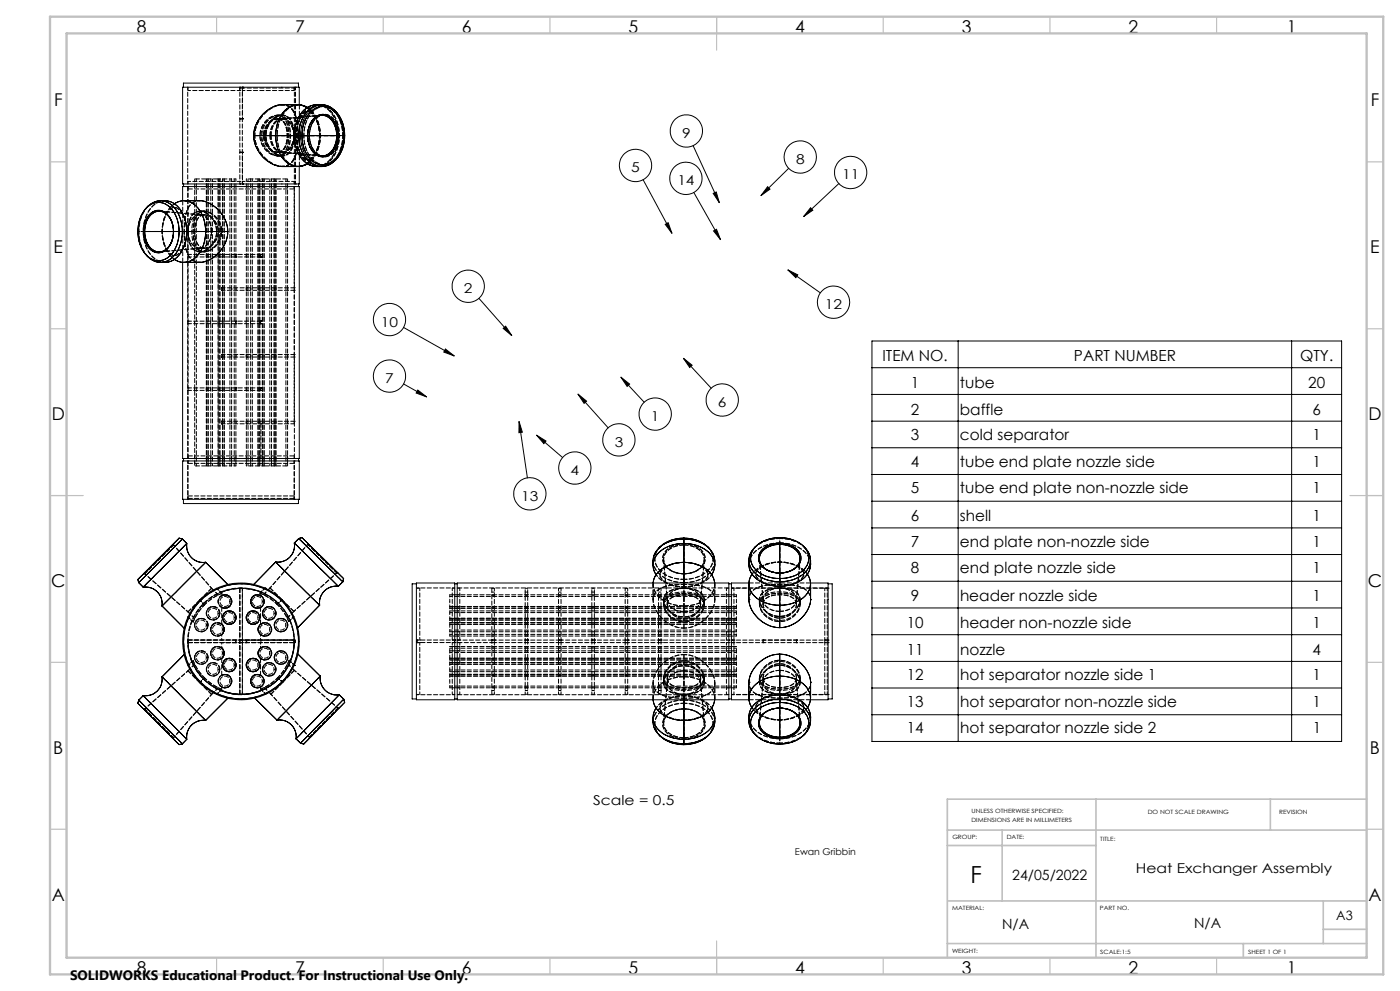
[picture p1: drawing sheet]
<svg xmlns="http://www.w3.org/2000/svg" width="420mm" height="297mm" viewBox="0 0 420 297" stroke-linecap="round" stroke-linejoin="round" font-family="sans-serif">
<defs><g id="words">
<text font-size="7.1" x="291.2" y="264.6">F</text>
<g font-size="5.3">
<text x="41" y="9.9">8</text>
<text x="88.5" y="9.9">7</text>
<text x="138.5" y="9.9">6</text>
<text x="188.5" y="9.9">5</text>
<text x="238.5" y="9.9">4</text>
<text x="288.5" y="9.9">3</text>
<text x="338.5" y="9.9">2</text>
<text x="386" y="9.9">1</text>
<text x="16.2" y="31.7">F</text>
<text x="411.2" y="31.7">F</text>
<text x="16.1" y="75.9">E</text>
<text x="411.1" y="75.9">E</text>
<text x="15.5" y="125.9">D</text>
<text x="410.5" y="125.9">D</text>
<text x="15.4" y="175.9">C</text>
<text x="410.4" y="175.9">C</text>
<text x="16" y="225.9">B</text>
<text x="411" y="225.9">B</text>
<text x="15.5" y="270.2">A</text>
<text x="410.5" y="270.2">A</text>
<text x="41" y="291.9">8</text>
<text x="88.5" y="291.9">7</text>
<text x="138.5" y="291.9">6</text>
<text x="188.5" y="291.9">5</text>
<text x="238.5" y="291.9">4</text>
<text x="288.5" y="291.9">3</text>
<text x="338.5" y="291.9">2</text>
<text x="386" y="291.9">1</text>
</g>
<g font-size="4.6">
<text x="264.7" y="108.3">ITEM NO.</text>
<text x="322.2" y="108.3">PART NUMBER</text>
<text x="390" y="108.3">QTY.</text>
<text x="273.3" y="116.3">1</text>
<text x="288" y="116.3">tube</text>
<text x="392.5" y="116.3">20</text>
<text x="273.3" y="124.3">2</text>
<text x="288" y="124.3">baffle</text>
<text x="393.7" y="124.3">6</text>
<text x="273.3" y="131.8">3</text>
<text x="288" y="131.8">cold separator</text>
<text x="393.7" y="131.8">1</text>
<text x="273.3" y="139.8">4</text>
<text x="288" y="139.8">tube end plate nozzle side</text>
<text x="393.8" y="139.8">1</text>
<text x="273.3" y="147.8">5</text>
<text x="288" y="147.8">tube end plate non-nozzle side</text>
<text x="393.8" y="147.8">1</text>
<text x="273.3" y="156.3">6</text>
<text x="288" y="156.3">shell</text>
<text x="393.8" y="156.3">1</text>
<text x="273.3" y="163.8">7</text>
<text x="288" y="163.8">end plate non-nozzle side</text>
<text x="393.8" y="163.8">1</text>
<text x="273.3" y="171.8">8</text>
<text x="288" y="171.8">end plate nozzle side</text>
<text x="393.8" y="171.8">1</text>
<text x="273.3" y="180.3">9</text>
<text x="288" y="180.3">header nozzle side</text>
<text x="393.8" y="180.3">1</text>
<text x="272" y="188.3">10</text>
<text x="288" y="188.3">header non-nozzle side</text>
<text x="393.8" y="188.3">1</text>
<text x="272" y="196.3">11</text>
<text x="288" y="196.3">nozzle</text>
<text x="393.8" y="196.3">4</text>
<text x="272" y="203.8">12</text>
<text x="288" y="203.8">hot separator nozzle side 1</text>
<text x="393.8" y="203.8">1</text>
<text x="272" y="211.8">13</text>
<text x="288" y="211.8">hot separator non-nozzle side</text>
<text x="393.8" y="211.8">1</text>
<text x="272" y="219.8">14</text>
<text x="288" y="219.8">hot separator nozzle side 2</text>
<text x="393.8" y="219.8">1</text>
</g>
<g font-size="4.2">
<text x="303.7" y="263.7">24/05/2022</text>
<text x="300.6" y="278.3">N/A</text>
<text x="358.2" y="278.2">N/A</text>
</g>
<g font-size="4.1">
<text x="204.6" y="41.3">9</text>
<text x="189.4" y="51.7">5</text>
<text x="238.8" y="49.1">8</text>
<text x="252.6" y="53.8">11</text>
<text x="203.2" y="55.5">14</text>
<text x="139.2" y="87.9">2</text>
<text x="247.5" y="92.7">12</text>
<text x="114.3" y="97.9">10</text>
<text x="115.6" y="114.8">7</text>
<text x="215.4" y="122">6</text>
<text x="195.3" y="126.2">1</text>
<text x="184.4" y="133.9">3</text>
<text x="171.2" y="142.4">4</text>
<text x="156.4" y="150.1">13</text>
<text x="177.9" y="241.3">Scale = 0.5</text>
<text x="340.7" y="261.5">Heat Exchanger Assembly</text>
<text x="21" y="293.7">SOLIDWORKS Educational Product. For Instructional Use Only.</text>
</g>
<text font-size="3.9" x="400.9" y="275.8">A3</text>
<text font-size="2.8" x="238.5" y="256.3">Ewan Gribbin</text>
<g font-size="1.7">
<text x="291.4" y="243.7">UNLESS OTHERWISE SPECIFIED:</text>
<text x="344.3" y="244.1">DO NOT SCALE DRAWING</text>
<text x="383.7" y="244.1">REVISION</text>
<text x="285.7" y="251.5">GROUP:</text>
<text x="291.4" y="246.2">DIMENSIONS ARE IN MILLIMETERS</text>
<text x="302" y="251.5">DATE:</text>
<text x="330.1" y="252.1">TITLE:</text>
<text x="285.6" y="272.7">MATERIAL:</text>
<text x="330" y="272.7">PART NO.</text>
<text x="285.6" y="285.7">WEIGHT:</text>
<text x="330.1" y="285.8">SCALE:1:5</text>
<text x="374.5" y="285.8">SHEET 1 OF 1</text>
</g>
</g></defs>
<g fill="none" stroke="#000" stroke-width=".3">
<path d="M55 26.1v-1.2h34.5v1.2M89.3 31.4h-4.7a9.7 9.7 0 0 0-8.5 9.2M92.1 32.3a5.5 5.5 0 0 0-8.1 2.8l-1 2.6-.3 2.9M92.2 32.2l-.9-.5-1.5-.3v-5.3h-35v29h35v-5.2l1.5-.3 .9-.5M94.2 35.7a3.7 3.7 0 0 1 6.2 1.8 7.2 7.2 0 0 1-2.3 8.9 3.9 3.9 0 0 1-5.2-2.6 7.7 7.7 0 0 1 1.3-8.1zM96.7 31.4a6.9 6.9 0 0 0-7.8 5.4l-.5 1.9-.1 1.9M96.7 31.4a6.6 6.6 0 0 1 5.8 5.4 11.3 11.3 0 0 1-2.8 12l-1.3 .8-1.7 .3M100.3 33l.5 .4M100.5 33.6a5.3 5.3 0 0 0-9.1 .7 11.7 11.7 0 0 0 1.1 14 5.2 5.2 0 0 0 8-.6M100.8 33.4a11.2 11.2 0 0 1 0 14.5M100.8 33.4a10.2 10.2 0 0 1 2.6 7.2M55.1 55.1v.8"/>
<path d="M76.1 40.6a9.7 9.7 0 0 0 8.5 9.3h4.7M76.1 40.6h6.6M82.7 40.6a9.3 9.3 0 0 0 4.8 9l2.1 .3 1.5-.3 1-.6M82.7 40.6h5.6M88.3 40.6a9.3 9.3 0 0 0 4.8 9l1.4 .3h2.2M88.3 40.6h2.3M89.6 55.1v.8M90.6 40.6a8.7 8.7 0 0 1 4.8-8.5 5.6 5.6 0 0 1 6.7 3.9l.6 1.7 .4 2.9M90.6 40.6a8.6 8.6 0 0 0 4.8 8.6 5.6 5.6 0 0 0 6.7-3.9l.6-1.8 .4-2.9M92.3 40.6a6.2 6.2 0 0 1 3.9-6.3 4.6 4.6 0 0 1 4.8 3.9l.4 2.4M92.3 40.6a6.5 6.5 0 0 0 3.3 6.2 4.2 4.2 0 0 0 5.2-3l.6-3.2M92.3 40.6h.1"/>
<path d="M92.3 40.6h9.1M100.8 47.9l-.5 .4M103.1 40.6h.3M103.4 40.6a10.3 10.3 0 0 1-2.6 7.3M192.9 53.9l8.7 16M207.9 43.6l7.9 17.1M208.1 57.7l8 14.1M214 58l.9-.5 .9 3.2zM230.3 55.9l.7 .8-2.7 1.9zM236.6 50.4l-8.3 8.2M251.7 55l-10.6 9.9M43 69.4a6.1 6.1 0 0 1 4-6.3 4.6 4.6 0 0 1 4.7 3.9l.4 2.4"/>
<path d="M43 69.4a6.1 6.1 0 0 0 4 6.3 4.5 4.5 0 0 0 4.7-3.9l.4-2.4M43 69.4h9.1M43.7 62.5a5.1 5.1 0 0 1 8.7 1.5 10.8 10.8 0 0 1-2.2 13.3 5.1 5.1 0 0 1-7.5-2.4 11.5 11.5 0 0 1 1-12.4zM44 76.5l.4 .4M44.4 61.8a5.2 5.2 0 0 1 8.5 1.2 11.7 11.7 0 0 1-1.1 14 5 5 0 0 1-7.4-.1M44.4 61.8l-.4 .5M45.2 64.4a3.5 3.5 0 0 1 5.9 1.1 7.3 7.3 0 0 1-1.9 9.6 3.8 3.8 0 0 1-5.2-2.5 8 8 0 0 1 1.2-8.2zM48.2 60.1a6.7 6.7 0 0 1 7.2 5.4l.5 1.9 .1 2M52.3 61.1a5.4 5.4 0 0 1 8.1 2.7l.9 2.7 .4 2.9M53.7 69.4h2.3M54.8 60.1v-4.2h35v81.5h-35v-58.8M55.1 60.1h4.8"/>
<path d="M55.1 78.6h4.8M56 69.4a9.3 9.3 0 0 1-4.7 8.9l-1.5 .3h-1.6M56 69.4h5.7M59.9 60.1a9.7 9.7 0 0 1 8.4 9.3M59.9 60.1a9.3 9.3 0 0 1 8.3 7.9 9.3 9.3 0 0 1-5.5 9.9l-1.4 .6-1.4 .1M61.7 69.4a9.4 9.4 0 0 1-4.8 8.9l-2.1 .3-1.4-.3-1.1-.6M61.7 69.4h6.6M68.3 69.4a9.6 9.6 0 0 1-8.4 9.2M199.6 67.2l.8-.5 1.2 3.2zM214.1 69.2l.8-.5 1.2 3.1zM243.2 62.3l.6 .7-2.7 1.9zM121.1 98.1l15.2 8.6"/>
<path d="M143.7 89.4l9.8 11.2M151 98.4l.7-.6 1.8 2.8zM236.4 80.9l2.9 1.5-.5 .8zM236.4 80.9l9.7 6.9M121.1 115.1l6.9 3.9M125.3 116.9l2.7 2.1-3.2-1.2zM133.6 104.6l2.7 2.1-3.2-1.2zM173.4 118.1l2.6 2.1-.8 .7zM173.4 118.1l9.1 10.1M186.3 113l2.6 2.1-.8 .7zM186.3 113l7 7.5M205 107.4l2.6 2.1-.7 .6z"/>
<path d="M205 107.4l8.4 8.9M261.6 102.2h140.9v120h-140.9zM261.6 110.2h140.9M261.6 118.2h140.9M287.4 102.2v120M387.5 102.2v120M54.8 138.1h35v11.5h-35zM55.1 137.4v.7M89.6 137.4v.7M155.7 126.3l1 3.2-1 .2zM155.7 126.3l2.5 16.9M161 130.4l2.8 1.8-.6 .8z"/>
<path d="M161 130.4l7.8 6.7M261.6 126.2h140.9M261.6 134.2h140.9M55 149.6v1.3h34.5v-1.3M261.6 142.2h140.9M261.6 150.2h140.9M261.6 158.2h140.9M41.6 174.6l1.4 1.4M43 176a5 5 0 0 1 5.6 5.6M54.7 161.5l-1-.2-1.3 1.3-11.1 11.1 .3 .9M54.7 161.5l-13.1 13.1M54.7 161.5l1.3 1.4"/>
<path d="M56 162.9a5 5 0 0 0 5.7 5.6M56 162.9l-13 13.1M61.7 168.5l-13.1 13.1M61.7 168.5l6.6 6.7M79.5 176.3h.1M82.7 168.4l13.2 13M82.7 168.4l-6.6 6.8M88.3 162.7l13.2 13M88.3 162.7a5 5 0 0 1-5.6 5.7M89.6 161.4l13.2 13M89.6 161.4l1-.3 12.1 11.9 .4 .4-.3 1M89.6 161.4l-1.3 1.3"/>
<path d="M101.5 175.7a5 5 0 0 0-5.6 5.7M102.8 174.4l-1.3 1.3M124.9 174.7h11.5v35h-11.5zM124.9 175h-1.3v34.5h1.3M136.4 175h.8M137.2 174.7h81.5v35h-81.5zM195.9 169.4a6.7 6.7 0 0 1 5.4-7.2 11.2 11.2 0 0 1 12 2.8l1 2 .1 2.4M197.5 171.4l-.9 1.2-.7 2.1a7.7 7.7 0 0 1 7.3-6l2-.2a11.1 11.1 0 0 0-7.7 2.9zM205.2 168.5a9.4 9.4 0 0 1 8.9 4.8l.3 1.4a7.7 7.7 0 0 0-7.2-6zM205.2 162.9a9.4 9.4 0 0 1 8.9 4.8 4.6 4.6 0 0 1-.6 4.6M205.2 162.9a9.4 9.4 0 0 0-8.9 4.8l-.4 2.1 .4 1.4 .5 1.1M205.2 161.3a9.9 9.9 0 0 1 7.5 3"/>
<path d="M205.2 161.3a9.9 9.9 0 0 0-7.6 3M205.2 162.9v5.6M205.2 161.3v1.6M205.2 168.5v6.2M218.7 175h.7M224.6 167.9a6.7 6.7 0 0 0 5.4 7.2l3.9 .6M224.6 174.9v4.8a9.7 9.7 0 0 0 9.3 8.4M224.7 174.7h-5.3v35h5.3M225.6 172.1a5.2 5.2 0 0 0 1.9 7.5l1.6 .9 1.9 .6 2.9 .3M226.7 163.8a5.2 5.2 0 0 0 .8 8.8 11.6 11.6 0 0 0 14.6-1.7 5.1 5.1 0 0 0-1-7.1M227.1 163.4a11.1 11.1 0 0 1 14.2 .6 5 5 0 0 1-1.9 8 10.9 10.9 0 0 1-13.4-2.1 4.7 4.7 0 0 1 1.1-6.5zM228.9 165a7.4 7.4 0 0 1 10.8 1 3.8 3.8 0 0 1-2.6 5.1 7.4 7.4 0 0 1-9-2.2l-.3-1.2a3.4 3.4 0 0 1 1.1-2.7z"/>
<path d="M233.9 162.8a6.1 6.1 0 0 1 6.3 3.9 4.5 4.5 0 0 1-3.8 4.7l-2.5 .3M233.9 162.8a5.7 5.7 0 0 0-6.4 4.4 5.1 5.1 0 0 0 4.8 4.4l1.6 .1M233.9 171.7h.1M233.9 175.7v5.7M233.9 162.8v8.9M233.9 173.4v2.3M242.2 172.1a5.3 5.3 0 0 1-2.7 8l-2.6 1-3 .3M243.2 167.9a6.7 6.7 0 0 1-5.4 7.2l-3.9 .6M243.2 174.9v4.8a9.7 9.7 0 0 1-9.3 8.4M243.2 174.7h5.2v35h-5.3M248.4 175h1.3v34.5h-1.3M261.6 166.2h140.9"/>
<path d="M261.6 174.2h140.9M48.6 181.6l6.6 6.7M55.2 196.2l-6.6 6.6M56.4 184.9h.1M88.3 199.4h.1M89.4 196l6.7 6.6M95.9 181.4l-6.6 6.7M233.9 196a9.8 9.8 0 0 0-9.3 8.5M233.9 196a9.8 9.8 0 0 1 9.3 8.5M233.9 181.4v6.7M233.9 196v6.6M261.6 182.2h140.9"/>
<path d="M261.6 190.2h140.9M261.6 198.2h140.9M41.6 209.8l-.3 1 11.1 11 1.3 1.4 1-.3M41.6 209.8l13.1 13.1M43 208.5l13 13.1M43 208.5l-1.4 1.3M48.6 202.8l13.1 13.1M48.6 202.8a5 5 0 0 1-5.6 5.7M61.7 215.9a5 5 0 0 0-5.7 5.7M65 208.1h.1M68.3 209.3l-6.6 6.6M76.4 209.2l6.7 6.6"/>
<path d="M83.1 215.8a5 5 0 0 1 5.7 5.6M96.1 202.6l-13 13.2M96.1 202.6a5 5 0 0 0 5.7 5.6M101.8 208.2l-13 13.2M101.8 208.2l1.3 1.3M103.1 209.5l.3 1.1-12.1 12.2-.2 .2-.9-.3M103.1 209.5l-12.9 13.2M136.4 209.5h.8M195.9 215a6.7 6.7 0 0 0 5.4 7.3 11.2 11.2 0 0 0 12-2.9l1-2 .1-2.4M195.9 209.7a7.7 7.7 0 0 0 7.3 6.1l2 .1a9.3 9.3 0 0 1-8.9-4.8zM196.8 212.2a5.3 5.3 0 0 0 2 7.6l2.5 1.2 3.9 .6M205.2 215.9a9.3 9.3 0 0 0 8.9-4.8l.3-1.4a7.7 7.7 0 0 1-7.2 6.1z"/>
<path d="M205.2 215.9v5.7M205.2 209.7v6.2M213.5 212.2a5.4 5.4 0 0 1-2.8 8l-2.6 1-2.9 .4M218.7 209.5h.7M224.6 204.5a9.3 9.3 0 0 1 8.1-8.4 9.3 9.3 0 0 1 10 6.1l.5 2.3M224.6 204.5v4.7M227.1 212.9a11 11 0 0 1 14.2 .5 5.1 5.1 0 0 1-1.9 8.2 10.7 10.7 0 0 1-13.4-2.1 4.8 4.8 0 0 1 1.1-6.6zM228.9 214.1a7.4 7.4 0 0 1 10.8 1 3.9 3.9 0 0 1-2.6 5.2 7.4 7.4 0 0 1-9-2.3l-.3-1.1a3.4 3.4 0 0 1 1.1-2.8zM233.9 212.2a6.2 6.2 0 0 0-6.3 4 4.6 4.6 0 0 0 3.9 4.7l2.4 .4M233.9 212.2a6.1 6.1 0 0 1 6.3 4 4.6 4.6 0 0 1-3.8 4.7l-2.5 .4M233.9 208.2a9.3 9.3 0 0 1 8.9 4.9l.3 1.4 .1 1.6M233.9 208.2a9.3 9.3 0 0 0-8.9 4.9l-.3 1.4-.1 1.6"/>
<path d="M233.9 202.6a9.3 9.3 0 0 1 8.9 4.9l.3 2.1-.3 1.4-.5 1M233.9 202.6a9.3 9.3 0 0 0-8.9 4.9l-.3 2.1 .3 1.4 .5 1M233.9 202.6v5.6M233.9 208.2v2.3M233.9 212.2v9.1M243.2 204.5v4.7M261.6 206.2h140.9M261.6 214.2h140.9M56 221.6l-1.3 1.3M88.8 221.4l1.4 1.3M197.6 220.1a9.9 9.9 0 0 0 7.6 3.1M205.2 221.6v1.6"/>
<path d="M212.7 220.1a9.9 9.9 0 0 1-7.5 3.1M226.8 220.4a5.4 5.4 0 0 1 .7-9.1 11.8 11.8 0 0 1 14.1 1.1 5.2 5.2 0 0 1-.6 8"/>
<circle cx="205.9" cy="39.3" r="4.8"/>
<circle cx="190.7" cy="49.6" r="4.8"/>
<circle cx="205.8" cy="53.5" r="4.8"/>
<circle cx="240.1" cy="47.1" r="4.8"/>
<circle cx="255.2" cy="51.7" r="4.8"/>
<circle cx="116.9" cy="95.8" r="4.8"/>
<circle cx="140.5" cy="85.8" r="4.8"/>
<circle cx="250.1" cy="90.6" r="4.8"/>
<circle cx="116.9" cy="112.7" r="4.8"/>
<circle cx="216.7" cy="119.9" r="4.8"/>
<circle cx="185.7" cy="131.8" r="4.8"/>
<circle cx="196.6" cy="124.1" r="4.8"/>
<circle cx="158.9" cy="148" r="4.8"/>
<circle cx="172.5" cy="140.3" r="4.8"/>
<circle cx="72.3" cy="192.2" r="17.5"/>
<circle cx="72.3" cy="192.2" r="17.2"/>
</g>
<g fill="none" stroke="#c0c0c0" stroke-width=".35">
<path d="M65 5v5M115 5v5M165 5v5M215 5v10M265 5v5M315 5v5M365 5v5M15 48.5h5M410 48.5h5M15 98.5h5M410 98.5h5M15 148.5h10"/>
<path d="M405 148.5h10M15 198.5h5M410 198.5h5M15 248.5h5M410 248.5h5M65 287v5M115 287v5M165 287v5M215 282v10M265 287v5M315 287v5M365 287v5"/>
</g>
<path d="M328.8 239.5v47.5M381.1 239.5v9.3M410 239.5h-125.8v47.5M284.2 248.8h125.8M284.2 253.4h44.6M300.6 248.8v21.2M284.6 270h125.4M397 270v12.8M397 278.5h13M284.2 282.8h125.8M373 282.8v4.2" fill="none" stroke="#c0c0c0" stroke-width=".5"/>
<path d="M15 5h400v287h-400zM20 10h390v277h-390z" fill="none" stroke="#c0c0c0" stroke-width=".7"/>
<path d="M243.2 62.3l.6 .7-2.7 1.9zM205 107.4l2.6 2.1-.7 .6zM125.3 116.9l2.7 2.1-3.2-1.2zM230.3 55.9l.7 .8-2.7 1.9zM214 58l.9-.5 .9 3.2zM151 98.4l.7-.6 1.8 2.8zM186.3 113l2.6 2.1-.8 .7zM133.6 104.6l2.7 2.1-3.2-1.2zM161 130.4l2.8 1.8-.6 .8zM155.7 126.3l1 3.2-1 .2zM236.4 80.9l2.9 1.5-.5 .8zM214.1 69.2l.8-.5 1.2 3.1zM199.6 67.2l.8-.5 1.2 3.2zM173.4 118.1l2.6 2.1-.8 .7z" fill="#000"/>
<g fill="none" stroke="#000" stroke-width=".3" stroke-dasharray="1.3 .6">
<path d="M71.9 26.4h.1M71.9 27.1h.1M72 26.1h.1M72 35.6h.1M72.7 26.1h.1M72.7 35.6h.1M72.7 27.1h.1M72.7 26.4h.1M72.8 26.1h.1M72.8 35.6h.1M84.6 35.6h.2M84.6 31.4h.1"/>
<path d="M84.8 34.6h-.2M84.8 34.5h-.2M88.2 26.4h.1M88.2 26.4v-.3M88.7 26.1h.1M89.6 31.4h-.3M56.4 55.9h.1M56.4 56.6h31.9M72 55.1h.1M72 45.7h.1M72 45.6h.1M72 54.4h.1"/>
<path d="M72.7 55.1h.1M72.7 45.7h.1M72.7 54.4h.1M72.8 45.6h.1M72.8 55.1h.1M84.6 46.8h.2M84.6 45.6h.2M84.6 49.9h.1M84.8 46.7h-.2M88.3 55.9h.1M88.3 40.6h.1M88.7 55.1h.1"/>
<path d="M89.3 49.9h.3M89.8 49.9v-18.5M92.8 40.6a5.7 5.7 0 0 1 4-6.1 4.7 4.7 0 0 1 4.4 4.5l.2 1.6M92.8 40.6h.1M101.4 40.6a5.7 5.7 0 0 1-4 6.1 4.7 4.7 0 0 1-4.4-4.4l-.2-1.7M101.4 40.6h.3M103.1 40.6h-.3M41.4 69.4h.2M43.4 69.4h-.3M44.4 61.8a11.7 11.7 0 0 0 0 15.1M52.1 69.4h.1M54.8 60.1v18.5"/>
<path d="M56.1 69.4h.1M56.4 76.3h.1M56.4 77h.1M59.9 60.1h.1M59.9 78.6h.1M70.7 76.3h.1M70.7 77h.1M70.8 76.3h.1M70.8 77h.1M78.2 76.3h.1M78.2 77h.1M56.4 96.3h.1"/>
<path d="M56.4 97h.1M66.5 87h.1M66.5 86.3h.1M70.7 97h.1M70.7 96.3h.1M70.8 96.3h.1M70.8 97h.1M73.9 87h.1M73.9 86.3h.1M74 87h.1M74 86.3h.1M78.2 97h.1"/>
<path d="M78.2 96.3h.1M88.3 86.3h.1M88.3 87h.1M56.4 117v20.4M56.4 116.3h.1M56.4 117h.1M66.5 107h.1M66.5 106.3h.1M70.7 117h.1M70.7 116.3h.1M70.8 116.3h.1M70.8 117h.1"/>
<path d="M73.9 107h.1M73.9 106.3h.1M74 107h.1M74 106.3h.1M78.2 117h.1M78.2 116.3h.1M88.3 106.3h.1M88.3 107h.1M56.4 138.1h.1M56.4 137.4h.1M66.5 126.3h.1M66.5 127h.1"/>
<path d="M73.9 127h.1M73.9 126.3h.1M74 126.3h.1M74 127h.1M78.3 127h.1M78.3 137.4h.1M88.2 138.1h.1M88.3 136.6h-31.9M88.3 138.9h-31.9M88.3 126.3h.1M56.4 149.4h.1M56.4 149.6h.1"/>
<path d="M56.4 148.6h31.8M56.4 149.4h31.8M88.2 149.4h.1M88.2 149.6h.1M43.4 172h-.3M52.1 163.3v-.4M59.9 179.8l-3.5 3.6M59.9 179.8l3.6-3.5M63.5 176.3l-3.6 3.5M66.5 178.6v-.1M66.5 178.5h.1M71.9 176.3v31.8"/>
<path d="M78.2 178.5h.1M81 176.2l3.6 3.5M84.6 179.7l-3.6-3.5M84.6 179.7l3.5 3.5M92.3 163.1v-.3M101 171.7h.4M147.6 176.3v31.8M205.2 163.3a5.7 5.7 0 0 1 6.1 4 4.7 4.7 0 0 1-4.5 4.5l-1.6 .2M205.2 172a5.7 5.7 0 0 1-6.1-4.1 4.7 4.7 0 0 1 4.4-4.4l1.7-.2M205.2 172h.1M205.2 163.3v-.4M205.2 175.2v-.5"/>
<path d="M205.2 168.5h.1M219.4 176.3h.1M224.7 179.7h.1M233.9 161.1v.3M233.9 175.7h.1M243.2 174.7h-18.5M243.2 179.7h.1M248.2 176.3h.1M248.4 176.3h.1M56.4 183.4l3.5-3.6M56.4 192.6h.1M56.4 192.6h31.9"/>
<path d="M66.5 182v5M66.5 197.3v5.1M66.5 187.1v-.1M66.5 194.2h.1M66.5 191.8h.1M66.5 187h.1M74 192.6h.1M78.2 197.3v5.1M78.2 182v5M78.2 194.2h.1M78.2 187h.1M88.1 183.2l-3.5-3.5"/>
<path d="M88.2 192.6h-31.8M88.2 191.8h.1M88.3 192.6h-.1M88.3 191.8h-31.9M88.3 192.6h.1M88.7 192.6h-.5M124.9 192.6h.1M124.9 191.8h.1M125.2 192.6h.1M125.2 191.8h.1M125.9 192.6h.1M125.9 191.8h.1"/>
<path d="M135.7 192.6h.1M135.7 191.8h.1M136.4 192.6h.1M136.4 191.8h.1M137.2 192.6h.1M137.2 191.8h.1M137.9 192.6h.1M137.9 191.8h.1M147.6 191.8h.1M147.6 192.6h.1M148.3 192.6h.1M148.3 191.8h.1"/>
<path d="M157.6 197.3v5.1M157.6 194.2v3.1M157.6 187v3.2M157.6 182v5M157.6 191.8h.1M157.6 192.6h.1M158.3 197.3v5.1M158.3 194.2v3.1M158.3 187v3.2M158.3 182v5M158.3 191.8h.1M158.3 192.6h.1"/>
<path d="M167.6 192.6h.1M167.6 191.8h.1M168.3 192.6h.1M168.3 191.8h.1M177.6 197.3v5.1M177.6 194.2v3.1M177.6 187v3.2M177.6 182v5M177.6 191.8h.1M177.6 192.6h.1M178.3 191.8h.1M178.3 192.6h.1"/>
<path d="M178.3 197.3v5.1M178.3 194.2v3.1M178.3 187v3.2M178.3 182v5M187.6 192.6h.1M187.6 191.8h.1M188.3 192.6h.1M188.3 191.8h.1M197.6 191.8h.1M197.6 192.6h.1M197.6 197.3v-3.1M197.6 190.2v-3.2"/>
<path d="M197.6 187v-5M198.3 191.8h.1M198.3 192.6h.1M198.3 197.3v-3.1M198.3 190.2v-3.2M198.3 187v-5M217.9 192.6h.1M217.9 191.8h.1M218.7 192.6h.1M218.7 191.8h.1M219.4 192.6h.1M219.4 191.8h.1"/>
<path d="M220.2 192.6h.1M220.2 191.8h.1M228.9 192.6h.1M228.9 191.8h.1M238.9 191.8h.1M238.9 192.6h.1M239 192.6h.1M239 191.8h.1M247.4 192.6h.1M247.4 191.8h.1M248.2 192.6h.1M248.2 191.8h.1"/>
<path d="M248.4 192.6h.1M248.4 191.8h.1M43.4 212.5l-.3-.1M56.4 201l3.5 3.6M59.9 204.6l3.6 3.5M59.9 204.6l-3.5-3.6M63.5 208.1l-3.6-3.5M66.5 207v-.1M66.5 202.4h.1M72 208.1v-31.8M78.2 202.4h.1M81.3 208l3.5-3.5"/>
<path d="M84.8 204.5l-3.5 3.5M84.8 204.5l3.5-3.6M88.3 200.9l-3.5 3.6M101.4 212.2h.3M197.6 202.4v-5.1M198.3 202.4v-5.1M205.2 212.5a5.7 5.7 0 0 1 6.1 4 4.7 4.7 0 0 1-4.5 4.4l-1.6 .2M205.2 212.5v-.1M205.2 209.3v.4M205.2 215.9h.1M219.4 208.1h.1M224.7 204.5h.1"/>
<path d="M224.7 209.7h18.5M233.9 208.2h.1M243.2 204.5h.1M248.2 208.1h.1M248.4 208.1h.1M52.1 221.1v.4M92.8 220.9v.4M205.2 221.1a5.7 5.7 0 0 1-6.1-4 4.7 4.7 0 0 1 4.4-4.5l1.7-.1M205.2 221.1v.4M233.9 223v-.3"/>
</g>
<g fill="none" stroke="#000" stroke-width=".3" stroke-dasharray="1.3 .6" stroke-dashoffset=".4">
<path d="M56.3 26.1v29M71.9 27.1v-.7M72 26.1v29M72 35.6h.7M72 35.6h.8M72.7 26.1v29M72.7 26.4h-.8M84.6 34.6a4.1 4.1 0 0 1 3.4 4.3 7.9 7.9 0 0 1-1.9 7.3l-1.5 .5M88.2 27.1v-.7M88.7 26.1v29M89.8 31.4a7 7 0 0 0-6.3 6.3 10.8 10.8 0 0 0 3.7 11.5l1.4 .6 1.2 .1M56.4 54.4v.7"/>
<path d="M56.4 55.9v.7M58.4 53.6v15.7M72 45.7h.7M72.7 54.4v.7M72.8 45.6h-.8M88.3 55.1v-.7M88.3 55.9v.7M88.3 55.1v-29M89.8 49.9a7 7 0 0 1-6.3-6.3 10.8 10.8 0 0 1 3.7-11.6l1.4-.5 1.2-.1M91.1 40.6a8.7 8.7 0 0 1 4.8-8.5 4.7 4.7 0 0 1 4.9 1.3M100.1 48.1a10.6 10.6 0 0 0 2.7-7.5M100.8 47.8a4.8 4.8 0 0 1-7.9-1l-1.1-2.4-.5-1.8-.2-2"/>
<path d="M102.8 40.6a10.9 10.9 0 0 0-2.7-7.5M52.1 69.4h4.3M56.4 70.1v6.2M56.4 76.3v.7M58.4 76.3v.7M59.1 75.3l.8 .1M60.5 63.4l.9-.1M61.9 76.3v.7M62.4 77v-.7M63.2 76.3v.7M65.4 76.3v.7M65.9 77v-.7"/>
<path d="M66.7 76.3v.7M67.2 77v-.7M69.4 77v-.7M70.7 77v-.7M70.8 76.3v.7M73.9 76.3v.7M75.2 76.3v.7M77.4 76.3v.7M77.9 77v-.7M78.2 76.3v.7M56.4 96.3v.7M58.4 96.3v.7"/>
<path d="M61.9 96.3v.7M62.4 97v-.7M63.2 96.3v.7M65.4 96.3v.7M65.9 97v-.7M66.5 87v-.7M66.7 96.3v.7M66.8 86.3v.7M67.2 97v-.7M67.3 87v-.7M69.4 97v-.7M69.5 87v-.7"/>
<path d="M70.7 96.3v.7M70.7 97v-.7M70.8 96.3v.7M70.8 87v-.7M73.9 96.3v.7M73.9 87v-.7M74 86.3v.7M75.2 96.3v.7M75.3 86.3v.7M77.4 96.3v.7M77.5 86.3v.7M77.9 97v-.7"/>
<path d="M78 87v-.7M78.2 97v-.7M78.8 86.3v.7M79.3 87v-.7M81.5 87v-.7M82.3 86.3v.7M82.8 87v-.7M86.3 87v-.7M88.3 87v-.7M56.4 116.3v.7M58.4 116.3v.7M61.9 116.3v.7"/>
<path d="M62.4 117v-.7M63.2 116.3v.7M65.4 116.3v.7M65.9 117v-.7M66.5 107v-.7M66.7 116.3v.7M66.8 106.3v.7M67.2 117v-.7M67.3 107v-.7M69.4 117v-.7M69.5 107v-.7M70.7 116.3v.7"/>
<path d="M70.7 117v-.7M70.8 116.3v.7M70.8 107v-.7M73.9 116.3v.7M73.9 107v-.7M74 106.3v.7M75.2 116.3v.7M75.3 106.3v.7M77.4 116.3v.7M77.5 106.3v.7M77.9 117v-.7M78 107v-.7"/>
<path d="M78.2 117v-.7M78.8 106.3v.7M79.3 107v-.7M81.5 107v-.7M82.3 106.3v.7M82.8 107v-.7M86.3 107v-.7M88.3 107v-.7M56.4 137.4v-.8M56.4 138.1v.8M66.5 126.3v.7M66.8 126.3v.7"/>
<path d="M67.3 127v-.7M69.5 127v-.7M70.8 127v-.7M73.9 127v-.7M74 126.3v.7M74 127v-.7M75.3 126.3v.7M77.5 126.3v.7M78 127v-.7M78.8 126.3v.7M79.3 127v-.7M81.5 127v-.7"/>
<path d="M82.3 126.3v.7M82.8 127v-.7M86.3 127v-.7M88.3 136.6v.8M88.3 138.9v-.8M88.3 127v-.7M56.4 148.6v.8M88.2 149.4v-.8M72.7 176.3h-.7M78 177.8l3 1.5 2.2 1.9M136.4 176.3h-.7M137.9 176.3h-.7"/>
<path d="M147.6 178.5h.7M148.3 177.4h-.7M148.3 176.3h-.7M148.3 178.3h-.7M157.6 177.4h.7M158.3 178.5h-.7M158.3 176.3h-.7M158.3 178.3h-.7M167.6 177.4h.7M167.6 178.5h.7M168.3 176.3h-.7M168.3 178.3h-.7"/>
<path d="M177.6 177.4h.7M178.3 178.5h-.7M178.3 176.3h-.7M178.3 178.3h-.7M187.6 177.5h.7M187.6 178.6h.7M188.3 176.3h-.7M188.3 178.3h-.7M198.3 177.4h-.7M198.3 178.5h-.7M198.3 176.3h-.7M198.3 178.3h-.7"/>
<path d="M205.2 175.2h.9a12 12 0 0 1 7.2 1.9 5.4 5.4 0 0 1-.6 7.2 9.8 9.8 0 0 1-7.5 3.9M218.7 176.3h-.8M220.2 176.3h-.8M248.2 176.3h-.8M248.4 176.2h-29M56.4 191.8v.8M56.4 192.6v-.8M57.9 186.4l1.6-3 1.9-2.2M61.4 181.2a15.5 15.5 0 0 1 5.1-3.4M70.7 191.8v.8M70.8 191.8v.8M72.8 192.6v-.8"/>
<path d="M72.8 191.8h-.8M73.9 191.8v.8M74 191.8v.8M78.3 192.6v-.8M78.3 191.8h10M83.2 181.2a15.5 15.5 0 0 1 3.4 5.1M86.7 197.9l-1.5 3-1.8 2.2M88.2 191.8v.8M88.3 191.8v.8M88.7 192.6v-.8M125.2 191.8v.8M125.9 192.6h-.7"/>
<path d="M135.7 191.8h.7M136.4 192.6h-.7M137.2 192.6h.7M137.9 191.8h-.7M147.6 191.8h.7M147.6 192.6h.7M147.6 194.2h.7M147.6 187h.7M147.6 199.1h.7M147.6 189.3h.7M147.6 185.8h.7M147.6 197.8h.7"/>
<path d="M147.6 190.6h.7M147.6 182.3h.7M147.6 187.1h.7M148.3 191.8v.8M148.3 182h-.7M148.3 197.3h-.7M148.3 190.2h-.7M148.3 195.1h-.7M148.3 185.3h-.7M148.3 198.6h-.7M148.3 181.8h-.7M148.3 193.8h-.7"/>
<path d="M148.3 186.6h-.7M148.3 183.1h-.7M157.6 191.8v.8M157.6 197.3h.7M157.6 190.2h.7M157.6 182h.7M157.6 182.3h.7M157.6 187.1h.7M157.6 197.8h.7M157.6 190.6h.7M157.6 185.8h.7M157.6 199.1h.7"/>
<path d="M157.6 189.3h.7M158.3 191.8v.8M158.3 194.2h-.7M158.3 191.8h-.7M158.3 187h-.7M158.3 197.3h-.7M158.3 183.1h-.7M158.3 193.8h-.7M158.3 186.6h-.7M158.3 198.6h-.7M158.3 181.8h-.7M158.3 195.1h-.7"/>
<path d="M158.3 185.3h-.7M167.6 191.8v.8M167.6 191.8h.7M167.6 194.2h.7M167.6 187h.7M167.6 199.1h.7M167.6 189.3h.7M167.6 185.8h.7M167.6 197.8h.7M167.6 190.6h.7M167.6 182.3h.7M167.6 187.1h.7"/>
<path d="M168.3 191.8v.8M168.3 192.6h-.7M168.3 191.8h-.7M168.3 182h-.7M168.3 197.3h-.7M168.3 190.2h-.7M168.3 195.1h-.7M168.3 185.3h-.7M168.3 198.6h-.7M168.3 181.8h-.7M168.3 193.8h-.7M168.3 186.6h-.7"/>
<path d="M168.3 183.1h-.7M177.6 191.8v.8M177.6 197.3h.7M177.6 190.2h.7M177.6 182h.7M177.6 182.3h.7M177.6 187.1h.7M177.6 197.8h.7M177.6 190.6h.7M177.6 185.8h.7M177.6 199.1h.7M177.6 189.3h.7"/>
<path d="M178.3 191.8v.8M178.3 194.2h-.7M178.3 191.8h-.7M178.3 187h-.7M178.3 197.3h-.7M178.3 183.1h-.7M178.3 193.8h-.7M178.3 186.6h-.7M178.3 198.6h-.7M178.3 181.8h-.7M178.3 195.1h-.7M178.3 185.3h-.7"/>
<path d="M187.6 191.8v.8M187.6 192.6h.7M187.6 194.2h.7M187.6 187.1h.7M187.6 199.1h.7M187.6 189.4h.7M187.6 185.8h.7M187.6 197.8h.7M187.6 190.7h.7M187.6 182.3h.7M188.3 191.8v.8M188.3 192.6h-.7"/>
<path d="M188.3 191.8h-.7M188.3 182h-.7M188.3 197.4h-.7M188.3 190.2h-.7M188.3 195.1h-.7M188.3 185.4h-.7M188.3 198.6h-.7M188.3 181.8h-.7M188.3 193.8h-.7M188.3 186.7h-.7M188.3 197.3h-.7M188.3 183.1h-.7"/>
<path d="M197.6 191.8v.8M197.6 197.3h.7M197.6 191.8h.7M197.6 190.2h.7M197.6 182h.7M197.6 182.3h.7M197.6 187.1h.7M197.6 197.8h.7M197.6 190.6h.7M197.6 185.8h.7M197.6 199.1h.7M197.6 189.3h.7"/>
<path d="M198.3 191.8v.8M198.3 194.2h-.7M198.3 187h-.7M198.3 197.3h-.7M198.3 183.1h-.7M198.3 193.8h-.7M198.3 186.6h-.7M198.3 198.6h-.7M198.3 181.8h-.7M198.3 195.1h-.7M198.3 185.3h-.7M205.2 196.2a9.7 9.7 0 0 1 9.2 8.4 4.4 4.4 0 0 1-4.1 4.2l-5.1 .5"/>
<path d="M205.2 188.2a9.7 9.7 0 0 1-9.3-8.4 4.4 4.4 0 0 1 4.1-4.1l5.2-.5M206 185.3a4.9 4.9 0 0 0 4.2-4.1M219.4 191.8h.8M220.2 192.6v-.8M228.9 191.8v.8M228.9 192.6v-.8M238.9 192.6v-.8M239 192.6v-.8M239 191.8h-10.1M247.4 191.8h.8M247.4 191.8v.8M248.2 192.6v-.8"/>
<path d="M248.4 192.6h-29M248.4 191.8h-29M61.4 203.2a15.5 15.5 0 0 1-3.5-5.2M66.5 206.6l-2.9-1.6-2.2-1.8M72.7 208.1h-.7M83.4 203.1a15.5 15.5 0 0 1-5.2 3.4M135.7 208.1h.7M137.2 208.1h.7M147.6 202.4h.7M147.6 208.1h.7M147.6 202.6h.7M147.6 206.1h.7"/>
<path d="M147.6 201.3h.7M148.3 206.9h-.7M148.3 205.9h-.7M148.3 202.1h-.7M157.6 206.9h.7M157.6 205.9h.7M157.6 208.1h.7M157.6 206.1h.7M157.6 201.3h.7M157.6 202.6h.7M158.3 202.4h-.7M158.3 202.1h-.7"/>
<path d="M167.6 206.9h.7M167.6 202.4h.7M167.6 208.1h.7M167.6 202.6h.7M167.6 206.1h.7M167.6 201.3h.7M168.3 205.9h-.7M168.3 202.1h-.7M177.6 206.9h.7M177.6 205.9h.7M177.6 208.1h.7M177.6 206.1h.7"/>
<path d="M177.6 201.3h.7M177.6 202.6h.7M178.3 202.4h-.7M178.3 202.1h-.7M187.6 207h.7M187.6 202.4h.7M187.6 208.1h.7M187.6 202.6h.7M187.6 206.2h.7M187.6 201.3h.7M188.3 205.9h-.7M188.3 202.2h-.7"/>
<path d="M197.6 205.9h.7M197.6 208.1h.7M197.6 206.1h.7M197.6 201.3h.7M197.6 202.6h.7M198.3 206.9h-.7M198.3 202.4h-.7M198.3 202.1h-.7M205.2 209.3l-.9-.1a12 12 0 0 1-7.3-1.9 5.4 5.4 0 0 1 .7-7.2 9.8 9.8 0 0 1 7.5-3.9M217.9 208.1h.8M219.4 208.1h29M219.4 208.1h.8"/>
<path d="M219.4 208.2h29M240 204.5a4.1 4.1 0 0 1-4.3 3.4 7.9 7.9 0 0 1-7.4-1.9l-.4-1.5M247.4 208.1h.8M226.4 220a10.6 10.6 0 0 0 7.5 2.7M233.9 222.7a10.9 10.9 0 0 0 7.5-2.7"/>
</g>
<g fill="none" stroke="#000" stroke-width=".3" stroke-dasharray="1.3 .6" stroke-dashoffset=".6">
<path d="M72.8 35.6v-9.5M84.8 34.6a6.2 6.2 0 0 0-5 6 6.2 6.2 0 0 0 5 6.1M92.1 32.3a9.8 9.8 0 0 1 3.8 8.3M92.2 32.2a9.8 9.8 0 0 1 3.9 8.4M70.8 53.6h-1.3M72.8 55.1v-9.5M75.2 53.6h-1.3M83.1 40.6h5.7M88.8 40.6a9.4 9.4 0 0 1 4.8-8.9 5.5 5.5 0 0 1 6.9 3.3l1 2.7 .3 2.9M88.8 40.6a9.4 9.4 0 0 0 4.8 8.9 5.5 5.5 0 0 0 6.9-3.3l1-2.6 .3-3M88.9 40.6a7.6 7.6 0 0 1 3.3-7.2 2.81 2.81 0 0 1 2.6 2.1 11 11 0 0 1 1.3 5.1M92.1 49a9.8 9.8 0 0 0 3.8-8.4"/>
<path d="M92.2 49.1a9.8 9.8 0 0 0 3.9-8.5M92.8 40.6a6.1 6.1 0 0 1 3.9-6.3 4.5 4.5 0 0 1 4.7 3.9l.3 2.4M92.8 40.6h-11.5M95.9 40.6h5.6M95.9 40.6a10.1 10.1 0 0 0-3.8-8.3M95.9 40.6a10.1 10.1 0 0 1-3.8 8.4M96.1 40.6a7.6 7.6 0 0 1-3.4 7.2 2.81 2.81 0 0 1-2.6-2 11 11 0 0 1-1.2-5.2M96.1 40.6a10.1 10.1 0 0 0-3.9-8.4M96.1 40.6a10.1 10.1 0 0 1-3.9 8.5M96.1 40.6h5.7M96.7 49.9a7.1 7.1 0 0 1-6.2-6.3 10.8 10.8 0 0 1 3.8-11.6l1.3-.5 1.1-.1M101.7 40.6a6.1 6.1 0 0 1-3.8 6.3 4.5 4.5 0 0 1-4.7-3.8l-.4-2.5"/>
<path d="M101.8 40.6a9.4 9.4 0 0 0-4.7-8.9 5.5 5.5 0 0 0-6.9 3.3l-1 2.7-.4 2.9M101.8 40.6a9.4 9.4 0 0 1-4.7 8.9 5.5 5.5 0 0 1-6.9-3.3l-1-2.6-.4-3M101.8 40.6h1.3M48.6 69.4h-5.6M52.1 69.4h11.4M55.3 69.4v.9a12 12 0 0 0 1.9 7.2l1.5 .9 1.2 .2M59.9 60.1a4.4 4.4 0 0 0-4.1 4.1l-.5 5.2M59.9 63.3a6.2 6.2 0 0 1 5.1 6.1 6.2 6.2 0 0 1-5.1 6M61.7 69.4h-5.6M65.4 69v-15.4M56.3 138.1v11.5M56.4 138.1v11.5"/>
<path d="M70.8 139.6h-1.3M75.2 139.6h-1.3M88.2 149.6v-11.5M88.3 149.6v-11.5M43.4 172l13 11.4M52.1 163.3l11.4 13M59.9 179.8l1.5 1.4M84.6 179.7l-1.4 1.5M92.3 163.1l-11.3 13.1M101 171.7l-12.9 11.5M136.4 176.2h-11.5M157.6 177.4v-1.1"/>
<path d="M158.3 177.4v-1.1M177.6 177.4v-1.1M178.3 177.4v-1.1M197.6 176.3v1.1M198.3 176.3v1.1M199.1 179.8a6.2 6.2 0 0 0 6.1 5.1 6.2 6.2 0 0 0 6-5.1M205.2 172v11.4M205.2 162.9a6.1 6.1 0 0 1 6.3 4 4.5 4.5 0 0 1-3.9 4.7l-2.4 .4M205.2 172a6.1 6.1 0 0 1-6.3-4 4.5 4.5 0 0 1 3.8-4.7l2.5-.4M233.9 168.4v-5.7M233.9 171.7v11.5M233.9 175.1h-.9a12.2 12.2 0 0 0-7.2 2l-.9 1.4-.2 1.2"/>
<path d="M233.9 168.5a7.6 7.6 0 0 1 7.2 3.3 2.81 2.81 0 0 1-2 2.6 11 11 0 0 1-5.2 1.2M233.9 175.6a7.6 7.6 0 0 1-7.2-3.3 2.81 2.81 0 0 1 2.1-2.6 11 11 0 0 1 5.1-1.2M240 179.7a6.2 6.2 0 0 1-6.1 5 6.2 6.2 0 0 1-6-5M243.2 179.7a4.3 4.3 0 0 0-4.1-4.1l-5.2-.5M61.4 181.2l-1.5-1.4M83.2 181.2l1.4-1.5M124.9 191.8h11.5M124.9 192.6h11.5M134.9 197.1v-2M134.9 199.1v-2M134.9 187.3v-2M134.9 189.3v-2"/>
<path d="M134.9 183.8v-2M134.9 195.1v-1.3M134.9 190.6v-1.3M134.9 180.3v-2M147.6 192.6h-9.7M205.2 181.6v-5.7M220.9 197.1v-2M220.9 199.1v-2M220.9 187.3v-2M220.9 189.3v-2M220.9 183.8v-2M220.9 195.1v-1.3"/>
<path d="M220.9 190.6v-1.3M220.9 180.3v-2M240 181.2a4 4 0 0 0-4.3-3.3l-1.8-.1a7.1 7.1 0 0 0-5.6 1.8l-.4 1.6M43.4 212.5l13-11.5M59.9 204.6l1.5-1.4M61.4 203.2l-1.5 1.4M83.4 203.1l1.4 1.4M84.8 204.5l-1.4-1.4M101.4 212.2l-13.1-11.3M124.9 208.2h11.5M134.9 206.1v-2M134.9 202.6v-2"/>
<path d="M157.6 208.1v-1.2M158.3 208.1v-1.2M177.6 208.1v-1.2M178.3 208.1v-1.2M197.6 206.9v1.2M198.3 206.9v1.2M205.2 212.5v-11.5M205.2 202.8v5.7M205.2 212.4a6.1 6.1 0 0 1 6.3 4 4.5 4.5 0 0 1-3.9 4.7l-2.4 .4M211.2 204.6a6.2 6.2 0 0 0-6-5.1 6.2 6.2 0 0 0-6.1 5.1M220.9 206.1v-2M220.9 202.6v-2"/>
<path d="M225.6 212a9.8 9.8 0 0 0 8.3 3.8M233.9 215.8v5.6M233.9 215.8a10.1 10.1 0 0 0 8.4-3.8M233.9 215.8a10.1 10.1 0 0 1-8.3-3.8M242.3 212a9.8 9.8 0 0 1-8.4 3.8M52.1 221.1l11.4-13M92.8 220.9l-11.5-12.9M205.2 221.5a6.1 6.1 0 0 1-6.3-4 4.5 4.5 0 0 1 3.8-4.7l2.5-.4"/>
</g>
<g fill="none" stroke="#000" stroke-width=".3" stroke-dasharray="1.3 .6" stroke-dashoffset=".1">
<path d="M84.6 35.6a4.5 4.5 0 0 0-3.6 5M84.6 35.6a4.5 4.5 0 0 1 3.5 5M84.8 35.6a4.5 4.5 0 0 0-3.5 5M84.8 35.6a4.5 4.5 0 0 1 3.5 5M94.9 31.4a7.2 7.2 0 0 1 6.3 6.3l.3 2.9M76.4 40.6h6.7M81 40.6a4.5 4.5 0 0 1 3.6-5M81 40.6a4.5 4.5 0 0 0 3.6 5M81.3 40.6a4.5 4.5 0 0 1 3.5-5M81.3 40.6a4.5 4.5 0 0 0 3.5 5M84.6 45.6a4.5 4.5 0 0 1-3.6-5M84.6 45.6a4.5 4.5 0 0 0 3.5-5"/>
<path d="M84.8 45.6a4.5 4.5 0 0 1-3.5-5M84.8 45.6a4.5 4.5 0 0 0 3.5-5M88.1 40.6a4.5 4.5 0 0 0-3.5-5M88.1 40.6a4.5 4.5 0 0 1-3.5 5M88.3 40.6a4.5 4.5 0 0 1-3.5 5M88.3 40.6a4.5 4.5 0 0 0-3.5-5M89.4 40.6h6.7M90.2 40.6a9.4 9.4 0 0 1 4.7-8.9l1.8-.3M94.9 49.9a7.2 7.2 0 0 0 6.3-6.3l.3-3M96.7 49.9a7.1 7.1 0 0 1-6.2-6.3l-.3-3M101.5 40.6a9.3 9.3 0 0 0-4.8-8.9l-1.8-.3M101.5 40.6a9.3 9.3 0 0 1-4.8 8.9l-1.8 .4"/>
<path d="M56.4 69.4a4.5 4.5 0 0 1 3.5-5M56.4 69.4a4.5 4.5 0 0 0 3.5 5M59.9 64.4a4.5 4.5 0 0 0-3.5 5M59.9 74.4a4.5 4.5 0 0 1-3.5-5M59.9 64.4a4.5 4.5 0 0 1 3.6 5M59.9 74.4a4.5 4.5 0 0 0 3.6-5M63.5 69.4a4.5 4.5 0 0 0-3.6-5M63.5 69.4a4.5 4.5 0 0 1-3.6 5M65.4 139.6v-69.6M67.5 178.3a2 2 0 0 1 1.8 2.8 2 2 0 0 1-3.4 .4 2 2 0 0 1 1.1-3.2h.5M77.2 178.3a2 2 0 0 1 1.8 2.8 2 2 0 0 1-3.4 .4 2 2 0 0 1 1.1-3.2h.5M200.2 179.8a4.5 4.5 0 0 0 5 3.6"/>
<path d="M200.2 179.8a4.5 4.5 0 0 1 5-3.5M205.2 176.3a4.5 4.5 0 0 1 5 3.5M205.2 176.3a4.5 4.5 0 0 0-5 3.5M205.2 174.6a9.3 9.3 0 0 1-8.9-4.8l-.4-1.7M210.2 179.8a4.5 4.5 0 0 1-5 3.6M210.2 179.8a4.5 4.5 0 0 0-5-3.5M214.4 168.1a7.1 7.1 0 0 1-6.3 6.2l-2.9 .3M224.7 169.2a7.1 7.1 0 0 1 6.3-6.1l2.9-.4M228.9 179.7a4.5 4.5 0 0 1 5-3.5M228.9 179.7a4.5 4.5 0 0 0 5 3.5M233.9 175.1v-6.7M233.9 162.7a9.4 9.4 0 0 1 8.9 4.8l.4 1.7"/>
<path d="M233.9 162.7a9.4 9.4 0 0 0-8.9 4.8l-.3 1.7M233.9 176.2a4.5 4.5 0 0 1 5 3.5M233.9 176.2a4.5 4.5 0 0 0-5 3.5M238.9 179.7a4.5 4.5 0 0 0-5-3.5M238.9 179.7a4.5 4.5 0 0 1-5 3.5M243.2 169.2a7.1 7.1 0 0 0-6.3-6.1l-3-.4M60.4 195.1a2 2 0 0 1 1.8 2.8 2 2 0 0 1-3.3 .4 2 2 0 0 1 1-3.2h.5M60.4 185.3a2 2 0 0 1 1.8 2.9 2 2 0 0 1-3.3 .4 2 2 0 0 1 1-3.2l.5-.1M62.4 187.3a2 2 0 0 0-2.9-1.8 2 2 0 0 0-.4 3.4 2 2 0 0 0 3.2-1.1l.1-.5M62.4 197.1a2 2 0 0 0-2.9-1.8 2 2 0 0 0-.4 3.3 2 2 0 0 0 3.2-1.1l.1-.4M62.4 197.1a2 2 0 0 0-2.9-1.8 2 2 0 0 0-.3 3.3 2 2 0 0 0 3.2-1.1v-.4M62.4 187.3a2 2 0 0 0-2.9-1.8 2 2 0 0 0-.3 3.4 2 2 0 0 0 3.2-1.1v-.5"/>
<path d="M63.9 198.6a2 2 0 0 1 1.8 2.9 2 2 0 0 1-3.3 .4 2 2 0 0 1 1.1-3.2l.4-.1M63.9 181.8a2 2 0 0 1 1.8 2.9 2 2 0 0 1-3.3 .4 2 2 0 0 1 1.1-3.2l.4-.1M65.2 193.8a2 2 0 0 1 1.8 2.8 2 2 0 0 1-3.3 .4 2 2 0 0 1 1.1-3.2h.4M65.2 186.6a2 2 0 0 1 1.8 2.9 2 2 0 0 1-3.3 .4 2 2 0 0 1 1.1-3.2l.4-.1M65.9 183.8a2 2 0 0 0-2.9-1.8 2 2 0 0 0-.4 3.4 2 2 0 0 0 3.2-1.1l.1-.5M65.9 183.8a2 2 0 0 1-2.9 1.8 2 2 0 0 1-.4-3.4 2 2 0 0 1 3.2 1.1l.1 .5M65.9 183.8a2 2 0 0 0-2.8-1.8 2 2 0 0 0-.4 3.4 2 2 0 0 0 3.2-1.1v-.5M66.8 199.3a2 2 0 0 1 2.9-1.8 2 2 0 0 1 .4 3.4 2 2 0 0 1-3.2-1.1l-.1-.5M66.8 185.1a2 2 0 0 1 2.9-1.8 2 2 0 0 1 .4 3.3 2 2 0 0 1-3.2-1l-.1-.5M66.8 185.1a2 2 0 0 0 2.9 1.8 2 2 0 0 0 .4-3.3 2 2 0 0 0-3.2 1.1l-.1 .4M66.8 199.3a2 2 0 0 0 2.9 1.8 2 2 0 0 0 .4-3.3 2 2 0 0 0-3.2 1.1l-.1 .4M66.8 185.1a2 2 0 0 0 2.9 1.8 2 2 0 0 0 .4-3.4 2 2 0 0 0-3.2 1.1l-.1 .5"/>
<path d="M66.8 199.3a2 2 0 0 0 2.9 1.8 2 2 0 0 0 .4-3.4 2 2 0 0 0-3.2 1.1l-.1 .5M67.2 188.6a2 2 0 0 0-2.9-1.8 2 2 0 0 0-.4 3.4 2 2 0 0 0 3.2-1.1l.1-.5M67.2 195.8a2 2 0 0 0-2.9-1.8 2 2 0 0 0-.4 3.3 2 2 0 0 0 3.2-1.1l.1-.4M67.2 195.8a2 2 0 0 1-2.9 1.8 2 2 0 0 1-.4-3.4 2 2 0 0 1 3.2 1.1l.1 .5M67.2 188.6a2 2 0 0 1-2.9 1.8 2 2 0 0 1-.4-3.3 2 2 0 0 1 3.2 1.1l.1 .4M67.2 195.8a2 2 0 0 0-2.8-1.8 2 2 0 0 0-.4 3.3 2 2 0 0 0 3.2-1.1v-.4M67.2 188.6a2 2 0 0 0-2.8-1.8 2 2 0 0 0-.4 3.4 2 2 0 0 0 3.2-1.1v-.5M68.8 197.3a2 2 0 0 1 1.8 2.9 2 2 0 0 1-3.4 .4 2 2 0 0 1 1.1-3.2l.5-.1M68.8 183.1a2 2 0 0 1 1.8 2.9 2 2 0 0 1-3.4 .4 2 2 0 0 1 1.1-3.2l.5-.1M69.4 180.3a2 2 0 0 0-2.8-1.8 2 2 0 0 0-.4 3.3 2 2 0 0 0 3.2-1.1v-.4M69.4 180.3a2 2 0 0 1-2.8 1.8 2 2 0 0 1-.4-3.4 2 2 0 0 1 3.2 1.1v.5M69.5 180.3a2 2 0 0 0-2.9-1.8 2 2 0 0 0-.4 3.3 2 2 0 0 0 3.2-1.1l.1-.4"/>
<path d="M70.7 199.3a2 2 0 0 0-2.8-1.8 2 2 0 0 0-.4 3.4 2 2 0 0 0 3.2-1.1v-.5M70.7 185.1a2 2 0 0 0-2.8-1.8 2 2 0 0 0-.4 3.3 2 2 0 0 0 3.2-1v-.5M70.7 199.3a2 2 0 0 1-2.8 1.8 2 2 0 0 1-.4-3.4 2 2 0 0 1 3.2 1.1v.5M70.7 185.1a2 2 0 0 1-2.8 1.8 2 2 0 0 1-.4-3.4 2 2 0 0 1 3.2 1.1v.5M70.8 185.1a2 2 0 0 0-2.9-1.8 2 2 0 0 0-.4 3.3 2 2 0 0 0 3.2-1l.1-.5M70.8 199.3a2 2 0 0 0-2.9-1.8 2 2 0 0 0-.4 3.4 2 2 0 0 0 3.2-1.1l.1-.5M74 185.1a2 2 0 0 1 2.8-1.8 2 2 0 0 1 .4 3.3 2 2 0 0 1-3.2-1v-.5M74 199.3a2 2 0 0 1 2.8-1.8 2 2 0 0 1 .4 3.4 2 2 0 0 1-3.2-1.1v-.5M74 199.3a2 2 0 0 0 2.8 1.8 2 2 0 0 0 .4-3.3 2 2 0 0 0-3.2 1.1v.4M74 185.1a2 2 0 0 0 2.8 1.8 2 2 0 0 0 .4-3.3 2 2 0 0 0-3.2 1.1v.4M74 199.3a2 2 0 0 0 2.8 1.8 2 2 0 0 0 .4-3.4 2 2 0 0 0-3.2 1.1v.5M74 185.1a2 2 0 0 0 2.8 1.8 2 2 0 0 0 .4-3.4 2 2 0 0 0-3.2 1.1v.5"/>
<path d="M75.3 180.3a2 2 0 0 1 2.8-1.8 2 2 0 0 1 .4 3.3 2 2 0 0 1-3.2-1.1v-.4M75.3 180.3a2 2 0 0 0 2.8 1.8 2 2 0 0 0 .4-3.4 2 2 0 0 0-3.2 1.1v.5M75.9 197.3a2 2 0 0 1 1.8 2.9 2 2 0 0 1-3.3 .4 2 2 0 0 1 1-3.2l.5-.1M75.9 183.1a2 2 0 0 1 1.8 2.9 2 2 0 0 1-3.3 .4 2 2 0 0 1 1-3.2l.5-.1M77.5 188.6a2 2 0 0 1 2.9-1.8 2 2 0 0 1 .4 3.4 2 2 0 0 1-3.3-1.1v-.5M77.5 195.8a2 2 0 0 1 2.9-1.8 2 2 0 0 1 .4 3.3 2 2 0 0 1-3.3-1.1v-.4M77.5 195.8a2 2 0 0 0 2.9 1.8 2 2 0 0 0 .4-3.4 2 2 0 0 0-3.3 1.1v.5M77.5 188.7a2 2 0 0 0 2.9 1.8 2 2 0 0 0 .4-3.4 2 2 0 0 0-3.3 1.1v.5M77.5 188.6a2 2 0 0 0 2.9 1.8 2 2 0 0 0 .4-3.3 2 2 0 0 0-3.3 1.1v.4M77.9 199.3a2 2 0 0 0-2.9-1.8 2 2 0 0 0-.4 3.4 2 2 0 0 0 3.2-1.1l.1-.5M77.9 185.1a2 2 0 0 0-2.9-1.8 2 2 0 0 0-.4 3.3 2 2 0 0 0 3.2-1l.1-.5M77.9 185.1a2 2 0 0 1-2.9 1.8 2 2 0 0 1-.4-3.4 2 2 0 0 1 3.2 1.1l.1 .5"/>
<path d="M77.9 199.3a2 2 0 0 1-2.9 1.8 2 2 0 0 1-.4-3.4 2 2 0 0 1 3.2 1.1l.1 .5M77.9 199.3a2 2 0 0 0-2.9-1.8 2 2 0 0 0-.3 3.4 2 2 0 0 0 3.2-1.1v-.5M77.9 185.1a2 2 0 0 0-2.9-1.8 2 2 0 0 0-.3 3.3 2 2 0 0 0 3.2-1v-.5M78.8 183.8a2 2 0 0 1 2.9-1.8 2 2 0 0 1 .3 3.4 2 2 0 0 1-3.2-1.1v-.5M78.8 183.8a2 2 0 0 0 2.9 1.8 2 2 0 0 0 .3-3.3 2 2 0 0 0-3.2 1.1v.4M78.8 183.8a2 2 0 0 0 2.9 1.8 2 2 0 0 0 .3-3.4 2 2 0 0 0-3.2 1.1v.5M79.2 180.3a2 2 0 0 0-2.9-1.8 2 2 0 0 0-.4 3.3 2 2 0 0 0 3.2-1.1l.1-.4M79.4 193.8a2 2 0 0 1 1.8 2.8 2 2 0 0 1-3.3 .4 2 2 0 0 1 1.1-3.2h.4M79.4 186.6a2 2 0 0 1 1.8 2.9 2 2 0 0 1-3.3 .4 2 2 0 0 1 1.1-3.2l.4-.1M80.7 198.6a2 2 0 0 1 1.8 2.9 2 2 0 0 1-3.3 .4 2 2 0 0 1 1.1-3.2l.4-.1M80.7 181.8a2 2 0 0 1 1.8 2.9 2 2 0 0 1-3.3 .4 2 2 0 0 1 1.1-3.2l.4-.1M81.4 195.8a2 2 0 0 0-2.8-1.8 2 2 0 0 0-.4 3.3 2 2 0 0 0 3.2-1.1v-.4"/>
<path d="M81.4 188.6a2 2 0 0 0-2.8-1.8 2 2 0 0 0-.4 3.4 2 2 0 0 0 3.2-1.1v-.5M82.3 197.1a2 2 0 0 1 2.9-1.8 2 2 0 0 1 .4 3.3 2 2 0 0 1-3.2-1.1l-.1-.4M82.3 187.3a2 2 0 0 1 2.9-1.8 2 2 0 0 1 .4 3.4 2 2 0 0 1-3.2-1.1l-.1-.5M82.3 187.4a2 2 0 0 0 2.9 1.8 2 2 0 0 0 .4-3.4 2 2 0 0 0-3.2 1.1l-.1 .5M82.3 197.1a2 2 0 0 0 2.9 1.8 2 2 0 0 0 .4-3.4 2 2 0 0 0-3.2 1.1l-.1 .5M82.7 183.8a2 2 0 0 0-2.8-1.8 2 2 0 0 0-.4 3.4 2 2 0 0 0 3.2-1.1v-.5M84.3 195.1a2 2 0 0 1 1.8 2.8 2 2 0 0 1-3.4 .4 2 2 0 0 1 1.1-3.2h.5M84.3 185.3a2 2 0 0 1 1.8 2.9 2 2 0 0 1-3.4 .4 2 2 0 0 1 1.1-3.2l.5-.1M86.3 197.1a2 2 0 0 0-2.9-1.8 2 2 0 0 0-.4 3.3 2 2 0 0 0 3.2-1.1l.1-.4M86.3 187.3a2 2 0 0 0-2.9-1.8 2 2 0 0 0-.4 3.4 2 2 0 0 0 3.2-1.1l.1-.5M205.2 183.4a4.5 4.5 0 0 0 5-3.6M205.2 183.4a4.5 4.5 0 0 1-5-3.6"/>
<path d="M233.9 183.2a4.5 4.5 0 0 0 5-3.5M233.9 183.2a4.5 4.5 0 0 1-5-3.5M65.9 200.6a2 2 0 0 0-2.9-1.8 2 2 0 0 0-.4 3.3 2 2 0 0 0 3.2-1l.1-.5M65.9 200.6a2 2 0 0 0-2.8-1.8 2 2 0 0 0-.4 3.3 2 2 0 0 0 3.2-1v-.5M67.5 202.1a2 2 0 0 1 1.8 2.9 2 2 0 0 1-3.4 .4 2 2 0 0 1 1.1-3.2l.5-.1M69.4 204.1a2 2 0 0 0-2.8-1.8 2 2 0 0 0-.4 3.4 2 2 0 0 0 3.2-1.1v-.5M69.5 204.1a2 2 0 0 0-2.9-1.8 2 2 0 0 0-.4 3.4 2 2 0 0 0 3.2-1.1l.1-.5M72.3 208.1a15.9 15.9 0 0 1-14-23.5 15.9 15.9 0 0 1 27.4-1.1 15.9 15.9 0 0 1-12.1 24.6h-1.3M75.3 204.1a2 2 0 0 1 2.8-1.8 2 2 0 0 1 .4 3.4 2 2 0 0 1-3.2-1.1v-.5M75.3 204.2a2 2 0 0 0 2.8 1.8 2 2 0 0 0 .4-3.4 2 2 0 0 0-3.2 1.1v.5M77.2 202.1a2 2 0 0 1 1.8 2.9 2 2 0 0 1-3.4 .4 2 2 0 0 1 1.1-3.2l.5-.1M78.8 200.6a2 2 0 0 1 2.9-1.8 2 2 0 0 1 .3 3.3 2 2 0 0 1-3.2-1v-.5"/>
<path d="M78.8 200.6a2 2 0 0 0 2.9 1.8 2 2 0 0 0 .3-3.3 2 2 0 0 0-3.2 1.1v.4M79.2 204.1a2 2 0 0 0-2.9-1.8 2 2 0 0 0-.4 3.4 2 2 0 0 0 3.2-1.1l.1-.5M82.7 200.6a2 2 0 0 0-2.8-1.8 2 2 0 0 0-.4 3.3 2 2 0 0 0 3.2-1v-.5M195.9 216.3a7.1 7.1 0 0 1 6.3-6.2l3-.3M200.2 204.6a4.5 4.5 0 0 0 5 3.5M200.2 204.6a4.5 4.5 0 0 1 5-3.6M205.2 201a4.5 4.5 0 0 1 5 3.6M205.2 201a4.5 4.5 0 0 0-5 3.6M205.2 209.8a9.3 9.3 0 0 1 8.9 4.8l.3 1.7M205.2 208.1a4.5 4.5 0 0 1-5-3.5M205.2 208.1a4.5 4.5 0 0 0 5-3.5M210.2 204.6a4.5 4.5 0 0 1-5 3.5"/>
<path d="M210.2 204.6a4.5 4.5 0 0 0-5-3.6M224.7 214.8a7.2 7.2 0 0 0 6.3 6.3l2.9 .3M228.9 204.5a4.5 4.5 0 0 0 5 3.5M228.9 204.5a4.5 4.5 0 0 1 5-3.6M233.9 200.9a4.5 4.5 0 0 1 5 3.6M233.9 200.9a4.5 4.5 0 0 0-5 3.6M233.9 208a4.5 4.5 0 0 0 5-3.5M233.9 208a4.5 4.5 0 0 1-5-3.5M238.9 204.5a4.5 4.5 0 0 1-5 3.5M238.9 204.5a4.5 4.5 0 0 0-5-3.6M243.2 214.8a7.2 7.2 0 0 1-6.3 6.3l-3 .3M233.9 221.4a9.3 9.3 0 0 0 8.9-4.8l.4-1.8"/>
<path d="M233.9 221.4a9.3 9.3 0 0 1-8.9-4.8l-.3-1.8"/>
</g>
<g fill="none" stroke="#000" stroke-width=".3" stroke-dasharray="1.3 .6" stroke-dashoffset=".7">
<path d="M83.2 35.6h1.4M84.6 34.6h-1.4M83.2 45.6h1.4M84.6 46.7h-1.4M88.8 40.6h1.4M92.3 40.6h-11.3M101.5 40.6h1.3M43 69.4h-1.4M52.3 61a11.3 11.3 0 0 0-2.3 14l.9 1.4 1.4 1.3M52.3 77.7a11.3 11.3 0 0 1-2.3-13.9l.9-1.5 1.4-1.3M56.1 69.4h-1.4M59.9 75.4h1.5"/>
<path d="M59.9 63.3h1.5M61.4 64.4h-1.5M61.4 74.4h-1.5M88.3 86.3v-30.4M72.3 175a17.3 17.3 0 0 1 15.2 25.4 17.3 17.3 0 0 1-29.6 1.2 17.3 17.3 0 0 1 13.1-26.6h1.3M196.8 172.2a9.9 9.9 0 0 0 8.4 3.7M199.1 179.8v1.4M205.2 175.9v-1.3M205.2 175.9a10.1 10.1 0 0 0 8.3-3.7M205.2 175.9a10.1 10.1 0 0 1-8.4-3.7M211.2 179.8v1.4M213.5 172.2a9.9 9.9 0 0 1-8.3 3.7"/>
<path d="M225.6 172.1a9.9 9.9 0 0 1 8.3-3.7M227.9 179.7v1.5M232.7 176.3h-13.3M233.9 162.7v-1.3M233.9 168.4a10.2 10.2 0 0 1 8.3 3.7M233.9 168.4a10.2 10.2 0 0 0-8.3 3.7M240 179.7v1.5M242.2 172.1a9.9 9.9 0 0 0-8.3-3.7M248.4 176.3h-13.3M61.9 197.1a1.5 1.5 0 0 0-2.1-1.4 1.5 1.5 0 0 0-.4 2.5 1.5 1.5 0 0 0 2.5-.7v-.4M61.9 187.3a1.5 1.5 0 0 0-2.1-1.3 1.5 1.5 0 0 0-.4 2.5 1.5 1.5 0 0 0 2.5-.8v-.4M65.4 183.8a1.5 1.5 0 0 0-2.1-1.4 1.5 1.5 0 0 0-.3 2.5 1.5 1.5 0 0 0 2.4-.7v-.4"/>
<path d="M66.5 187a2 2 0 0 1 0 3.2M66.5 194.2a2 2 0 0 1 0 3.1M66.5 190.2a2 2 0 0 0 0-3.1M66.5 192.6h7.5M66.5 197.4a2 2 0 0 0 0-3.2M66.5 197.3a2 2 0 0 0 0-3.1M66.5 190.2a2 2 0 0 0 0-3.2M66.7 195.8a1.5 1.5 0 0 0-2.1-1.4 1.5 1.5 0 0 0-.3 2.5 1.5 1.5 0 0 0 2.4-.7v-.4M66.7 188.6a1.5 1.5 0 0 0-2.1-1.3 1.5 1.5 0 0 0-.3 2.5 1.5 1.5 0 0 0 2.4-.8v-.4M69 180.3a1.5 1.5 0 0 0-2.2-1.4 1.5 1.5 0 0 0-.3 2.5 1.5 1.5 0 0 0 2.4-.7l.1-.4M70.3 185.1a1.5 1.5 0 0 0-2.2-1.4 1.5 1.5 0 0 0-.3 2.5 1.5 1.5 0 0 0 2.4-.7l.1-.4M70.3 199.3a1.5 1.5 0 0 0-2.2-1.4 1.5 1.5 0 0 0-.3 2.5 1.5 1.5 0 0 0 2.4-.7l.1-.4"/>
<path d="M77.4 199.3a1.5 1.5 0 0 0-2.1-1.4 1.5 1.5 0 0 0-.4 2.5 1.5 1.5 0 0 0 2.5-.7v-.4M77.4 185.1a1.5 1.5 0 0 0-2.1-1.4 1.5 1.5 0 0 0-.4 2.5 1.5 1.5 0 0 0 2.5-.7v-.4M78.2 187a2 2 0 0 0 0 3.2M78.2 194.2a2 2 0 0 0 0 3.1M78.2 197.3a2 2 0 0 1 0-3.1M78.2 190.2a2 2 0 0 1 0-3.2M78.7 180.3a1.5 1.5 0 0 0-2.1-1.4 1.5 1.5 0 0 0-.4 2.5 1.5 1.5 0 0 0 2.4-.7l.1-.4M80.9 195.8a1.5 1.5 0 0 0-2.1-1.4 1.5 1.5 0 0 0-.3 2.5 1.5 1.5 0 0 0 2.4-.7v-.4M80.9 188.6a1.5 1.5 0 0 0-2.1-1.3 1.5 1.5 0 0 0-.3 2.5 1.5 1.5 0 0 0 2.4-.8v-.4M82.2 183.8a1.5 1.5 0 0 0-2.1-1.4 1.5 1.5 0 0 0-.3 2.5 1.5 1.5 0 0 0 2.4-.7v-.4M85.8 197.1a1.5 1.5 0 0 0-2.2-1.4 1.5 1.5 0 0 0-.3 2.5 1.5 1.5 0 0 0 2.4-.7l.1-.4M85.8 187.3a1.5 1.5 0 0 0-2.2-1.3 1.5 1.5 0 0 0-.3 2.5 1.5 1.5 0 0 0 2.4-.8l.1-.4"/>
<path d="M89.6 192.2a17.3 17.3 0 0 0-25.5-15.2 17.3 17.3 0 0 0-1.2 29.7 17.3 17.3 0 0 0 26.6-13.2l.1-1.3M188.3 191.8h30.4M188.3 192.6h30.4M200.2 181.2v-1.4M210.2 181.2v-1.4M228.9 181.2v-1.5M238.9 181.2v-1.5M65.4 200.6a1.5 1.5 0 0 0-2.1-1.4 1.5 1.5 0 0 0-.3 2.5 1.5 1.5 0 0 0 2.4-.7v-.4M69 204.1a1.5 1.5 0 0 0-2.2-1.3 1.5 1.5 0 0 0-.3 2.5 1.5 1.5 0 0 0 2.4-.8l.1-.4M78.7 204.1a1.5 1.5 0 0 0-2.1-1.3 1.5 1.5 0 0 0-.4 2.5 1.5 1.5 0 0 0 2.4-.8l.1-.4M82.2 200.6a1.5 1.5 0 0 0-2.1-1.4 1.5 1.5 0 0 0-.3 2.5 1.5 1.5 0 0 0 2.4-.7v-.4M196.8 212.2a9.9 9.9 0 0 1 8.4-3.7"/>
<path d="M199.1 204.6v-1.4M200.2 203.2v1.4M205.2 208.5a10.1 10.1 0 0 1 8.3 3.7M205.2 208.5a10.1 10.1 0 0 0-8.4 3.7M205.2 208.5v1.3M210.2 203.2v1.4M211.2 204.6v-1.4M213.5 212.2a9.9 9.9 0 0 0-8.3-3.7M227.9 204.5v-1.4M228.9 203.1v1.4M233.9 212.2v-11.3M238.9 203.1v1.4"/>
<path d="M240 204.5v-1.4M233.9 221.4v1.3"/>
</g>
<g fill="none" stroke="#000" stroke-width=".3" stroke-dasharray="1.3 .6" stroke-dashoffset=".5">
<path d="M56.4 26.1v1M71.9 27.1h-15.5M83.2 34.6a6.1 6.1 0 0 0-4 9.6 5.5 5.5 0 0 0 4 2.5M84.6 34.5h-1.1M88.2 27.1h-15.5M88.2 26.4h-15.5M56.4 54.4h15.6M58.9 53.6v86M61.9 53.6v86M62.4 53.6v86M63.2 53.6v86M63.7 53.6v86"/>
<path d="M65.5 53.6v86M66 53.6v86M66.8 53.6v86M67.3 53.6v86M69.5 53.6h-4M72.7 54.4h15.6M73.9 53.6v86M74.4 53.6v86M75.2 53.6v86M75.7 53.6v86M76.4 40.6a9.7 9.7 0 0 1 8.4-9.2 4.3 4.3 0 0 1 4.1 4.1l.5 5.1M77.4 53.6v86"/>
<path d="M77.9 53.6v86M78.7 53.6v86M79.2 53.6h-4M79.2 53.6v86M82.3 53.6v86M82.8 53.6v86M83.2 46.7a4 4 0 0 0 3.3-4.3l.1-1.8a7 7 0 0 0-1.9-5.6l-1.5-.4M83.5 46.8h1.1M84.6 49.9a4.4 4.4 0 0 0 4.2-4.1l.4-2.5 .1-2.7M84.6 46.7a6.2 6.2 0 0 1-5.1-6.1 6.2 6.2 0 0 1 5.1-6M88.4 40.6a7.8 7.8 0 0 1 3.2-7.1 2.46 2.46 0 0 1 2.8 1.6 10.4 10.4 0 0 1 1.5 5.5M89.3 40.6v-.9a11.9 11.9 0 0 0-2-7.2l-1.5-.9-1.2-.2"/>
<path d="M89.4 40.6v1a12.2 12.2 0 0 1-1.9 7.2 5.1 5.1 0 0 1-6.6-.3 10 10 0 0 1-4.5-7.9M91.1 40.6h-.9M92.3 40.6h-4.2M95.9 40.6a7.8 7.8 0 0 1-3.2 7.2 2.46 2.46 0 0 1-2.9-1.7 10.4 10.4 0 0 1-1.4-5.5M48.7 69.4a7.6 7.6 0 0 1 3.3-7.2 2.94 2.94 0 0 1 2.8 2.1l1 2.7 .2 2.4M49.5 60.1a7.1 7.1 0 0 0-6.2 6.3 10.7 10.7 0 0 0 3.8 11.6l1.4 .5 1 .1M49.5 78.6a7.1 7.1 0 0 1-6.2-6.3 10.7 10.7 0 0 1 3.8-11.5l1.4-.5 1-.2M53.8 69.4h.9M55.3 70.3v-.9M56 69.4a7.6 7.6 0 0 1-3.4 7.2 2.94 2.94 0 0 1-2.7-2.1l-1-2.7-.2-2.4M56.4 77v19.3M59.9 75.4a4.1 4.1 0 0 1-3.4-4.3 8 8 0 0 1 1.9-7.3l1.5-.5"/>
<path d="M59.9 75.5h1.1M61 63.3h-1.1M61.4 75.4a6.2 6.2 0 0 0 4-9.6 5.5 5.5 0 0 0-4-2.5M61.4 63.3a4 4 0 0 0-3.4 4.3l-.1 1.8a7.1 7.1 0 0 0 1.9 5.6l1.6 .4M56.4 97v19.3M88.3 106.3v-19.3M58.4 136.6v2.3M61.9 139.6v-86M61.9 136.6v2.3M62.4 138.9v-2.3M62.4 139.6v-86M63.2 136.6v2.3"/>
<path d="M65.5 136.6v2.3M65.9 138.9v-2.3M65.9 139.6v-86M66.7 139.6v-86M66.8 136.6v2.3M67.2 138.9v-2.3M67.2 139.6v-86M69 139.6v-86M69.5 139.6h-4M69.5 138.9v-2.3M69.5 139.6v-86M70.3 139.6v-86"/>
<path d="M70.8 138.9v-2.3M70.8 139.6v-86M73.9 136.6v2.3M75.2 136.6v2.3M77.4 139.6v-86M77.4 136.6v2.3M77.9 138.9v-2.3M77.9 139.6v-86M78.7 139.6v-86M78.7 136.6v2.3M79.2 139.6h-4M79.2 138.9v-2.3"/>
<path d="M79.2 139.6v-86M80.9 139.6v-86M81.4 138.9v-2.3M81.4 139.6v-86M82.2 139.6v-86M82.3 136.6v2.3M82.7 138.9v-2.3M82.7 139.6v-86M85.8 139.6v-86M86.3 138.9v-2.3M86.3 139.6v-86M88.3 126.3v-19.3"/>
<path d="M66.5 177.4v1.1M66.5 177.8l-1.5-1.5M72.7 176.3v15.5M78.2 177.4v1.1M79.5 176.2l-1.5 1.6M125.9 176.3v15.5M125.9 176.3h-1M137.9 178.3h-2.2M148.3 176.3v15.5M157.6 177.4v1.1M158.3 177.4v1.1M177.6 177.4v1.1"/>
<path d="M178.3 177.4v1.1M197.6 178.5v-1.1M198.3 178.5v-1.1M199.1 179.8v1.1M205.2 173.6v1M205.2 168.6a7.6 7.6 0 0 1 7.2 3.3 2.94 2.94 0 0 1-2.1 2.8l-2.7 1-2.4 .2M205.2 175.9a7.6 7.6 0 0 1-7.2-3.4 2.94 2.94 0 0 1 2.1-2.7l2.7-1 2.4-.2M211.2 179.8a4.1 4.1 0 0 0-4.3-3.4 8 8 0 0 0-7.3 1.9l-.5 1.5M217.9 176.3v15.5M220.2 176.3v15.5M220.2 178.3h-2.3M220.9 178.3h-86"/>
<path d="M220.9 178.8h-86M227.8 179.7v1.1M227.9 179.7a4.1 4.1 0 0 1 4.3-3.3 8.1 8.1 0 0 1 7.3 1.8l.5 1.5M56.4 184.9l1.5 1.5M57.9 198l-1.5 1.5M72.7 192.6v15.5M86.6 186.3l1.5-1.6M88.3 199.4l-1.6-1.5M125.9 192.6v15.5M134.9 199.1h86M134.9 198.6h86M134.9 189.3h86"/>
<path d="M134.9 188.8h86M134.9 185.8h86M134.9 185.3h86M134.9 197.8h86M134.9 197.3h86M134.9 190.6h86M134.9 190.1h86M134.9 182.3h86M134.9 181.8h86M134.9 187.1h86M134.9 186.6h86M135.7 191.8v-15.5"/>
<path d="M135.7 199.1h2.2M135.7 189.3h2.2M135.7 185.8h2.2M135.7 197.8h2.2M135.7 190.6h2.2M135.7 182.3h2.2M135.7 187.1h2.2M137.9 191.8v-15.5M137.9 195.1h-2.2M137.9 185.3h-2.2M137.9 198.6h-2.2M137.9 181.8h-2.2"/>
<path d="M137.9 193.8h-2.2M137.9 186.6h-2.2M137.9 197.3h-2.2M137.9 183.1h-2.2M148.3 191.8h19.3M148.3 192.6h19.3M148.3 192.6v15.5M167.6 191.8v-15.5M168.3 191.8h19.3M168.3 192.6h19.3M168.3 191.8v-15.5M187.6 191.8v-15.5"/>
<path d="M188.3 191.8v-15.5M199.1 181.2a4 4 0 0 1 4.3-3.3l1.8-.1a7.1 7.1 0 0 1 5.6 1.9l.4 1.5M211.2 181.2a6.2 6.2 0 0 1-9.6 4 5.5 5.5 0 0 1-2.5-4M211.3 180.9v-1.1M217.9 192.6v15.5M217.9 199.1h2.3M217.9 189.3h2.3M217.9 185.8h2.3M217.9 197.8h2.3M217.9 190.6h2.3M217.9 182.3h2.3M217.9 187.1h2.3"/>
<path d="M220.2 192.6v15.5M220.2 195.1h-2.3M220.2 185.3h-2.3M220.2 198.6h-2.3M220.2 181.8h-2.3M220.2 193.8h-2.3M220.2 186.6h-2.3M220.2 197.3h-2.3M220.2 183.1h-2.3M220.9 195.1h-86M220.9 195.6h-86M220.9 185.3h-86"/>
<path d="M220.9 185.8h-86M220.9 181.8h-86M220.9 182.3h-86M220.9 193.8h-86M220.9 194.3h-86M220.9 186.6h-86M220.9 187.1h-86M220.9 197.3h-86M220.9 197.8h-86M220.9 198.6h-86M220.9 199.1h-86M220.9 183.1h-86"/>
<path d="M220.9 183.6h-86M227.9 181.2a6.2 6.2 0 0 0 9.4 4.1 5.6 5.6 0 0 0 2.7-4.1M240.1 180.8v-1.1M247.4 191.8v-15.5M248.2 191.8v-15.5M65 208.1l1.5-1.5M66.5 205.9v1M78.2 205.9v1M78.2 206.5l1.6 1.5M124.9 208.1h1M134.9 206.1h86M134.9 205.6h86"/>
<path d="M134.9 201.3h86M134.9 200.8h86M134.9 202.6h86M134.9 202.1h86M135.7 208.1v-15.5M135.7 202.6h2.2M135.7 206.1h2.2M135.7 201.3h2.2M137.9 208.1v-15.5M137.9 202.1h-2.2M157.6 205.9v1M158.3 205.9v1"/>
<path d="M167.6 208.1v-15.5M168.3 208.1v-15.5M177.6 205.9v1M178.3 205.9v1M187.6 208.1v-15.5M188.3 208.1v-15.5M197.6 206.9v-1M198.3 206.9v-1M199.1 203.5v1.1M199.1 204.6a4.1 4.1 0 0 0 4.3 3.4 8 8 0 0 0 7.4-1.9l.4-1.5M199.1 203.2a6.2 6.2 0 0 1 9.7-4 5.5 5.5 0 0 1 2.4 4M205.2 210.8v-1"/>
<path d="M205.2 208.5a7.6 7.6 0 0 1 7.2 3.4 2.94 2.94 0 0 1-2.1 2.8l-2.7 .9-2.4 .2M205.2 215.8a7.6 7.6 0 0 1-7.2-3.3 2.94 2.94 0 0 1 2.1-2.8l2.7-.9 2.4-.3M211.2 203.2a4 4 0 0 1-4.3 3.3l-1.7 .1a7.1 7.1 0 0 1-5.6-1.9l-.5-1.5M211.3 204.6v-1.1M217.9 202.6h2.3M217.9 206.1h2.3M217.9 201.3h2.3M220.2 202.1h-2.3M220.9 202.1h-86M220.9 202.6h-86M224.7 204.5a4.4 4.4 0 0 0 4.1 4.2l2.4 .4 2.7 .1M227.8 203.4v1.1"/>
<path d="M227.9 204.5a6.2 6.2 0 0 1 6-5.1 6.2 6.2 0 0 1 6.1 5.1M227.9 203.1a4 4 0 0 0 4.3 3.3l1.7 .1a7 7 0 0 0 5.6-1.9l.5-1.5M233.9 209.2h1a11.9 11.9 0 0 0 7.2-2l.9-1.5 .2-1.2M233.9 208.3a7.8 7.8 0 0 1 7.2 3.2 2.46 2.46 0 0 1-1.6 2.8 10.4 10.4 0 0 1-5.6 1.4M233.9 215.7a7.8 7.8 0 0 1-7.1-3.2 2.46 2.46 0 0 1 1.6-2.8 10.4 10.4 0 0 1 5.5-1.4M233.9 212.2v-4.2M240 203.1a6.1 6.1 0 0 0-9.7-4.1 5.5 5.5 0 0 0-2.4 4.1M240.1 204.5v-1.1M247.4 208.1v-15.5M248.2 208.1v-15.5"/>
</g>
<g fill="none" stroke="#000" stroke-width=".3" stroke-dasharray="1.3 .6" stroke-dashoffset=".2">
<path d="M83.4 35.6a5.1 5.1 0 0 0-4.1 5 5.1 5.1 0 0 0 4.1 5M83.5 34.5a6.2 6.2 0 0 0-5.2 6.1 6.2 6.2 0 0 0 5.2 6.2 3.5 3.5 0 0 0 3.3-3.5 10.3 10.3 0 0 0-1.2-7.9l-1.3-.8-.8-.1M84.6 34.5a6.2 6.2 0 0 0-5.2 6.1 6.2 6.2 0 0 0 5.2 6.2 3.6 3.6 0 0 0 3.3-3.6 9.7 9.7 0 0 0-1.4-7.9l-.5-.4-1.4-.4M96.8 34.5l-12.2 1.1M83.2 45.6a5.1 5.1 0 0 1-4.2-5 5.1 5.1 0 0 1 4.2-5M84.6 45.6l12.2 1.1M89.3 40.6h6.6M100.8 47.8a4.8 4.8 0 0 1-7.9-1 11.2 11.2 0 0 1 1.1-13.6 4.7 4.7 0 0 1 6.8 .2M55.3 69.4h-6.7M56.4 76.3h21.8M56.4 77h21.8M59.9 63.3a3.6 3.6 0 0 0-3.3 3.6 9.8 9.8 0 0 0 1.4 7.8 3.8 3.8 0 0 0 5.5-1.1 6.3 6.3 0 0 0-3.6-10.3"/>
<path d="M61 63.3a3.5 3.5 0 0 0-3.2 3.5 10.2 10.2 0 0 0 1.2 7.9 3.8 3.8 0 0 0 5.5-1 6.2 6.2 0 0 0-3.5-10.4M61.4 64.4a5.1 5.1 0 0 1 4.1 5 5.1 5.1 0 0 1-4.1 5M68.4 69.4h-6.7M78.2 97h-21.8M78.2 96.3h-21.8M88.3 87h-21.8M88.3 86.3h-21.8M78.2 117h-21.8M78.2 116.3h-21.8M88.3 107h-21.8M88.3 106.3h-21.8M66.5 126.3h21.8"/>
<path d="M66.5 127h21.8M78.3 127v10.4M43.4 172l8.7-8.7M65.5 178.3l-2-2M66.5 177.4a15.9 15.9 0 0 1 21.8 14.8 15.9 15.9 0 0 1-21.8 14.7M78.2 177.4a15.9 15.9 0 0 0-21.8 14.8 15.9 15.9 0 0 0 21.8 14.7M81 176.2l-2 2M92.3 163.1l8.7 8.6M195.9 175.1v4.7M211.3 179.8a6.2 6.2 0 0 1-6.1 5.1 6.2 6.2 0 0 1-6.1-5.1 3.6 3.6 0 0 1 3.6-3.3 9.8 9.8 0 0 1 7.8 1.4l.5 .6 .3 1.3M214.4 179.8v-4.7M227.8 167.7l1.1 12.2"/>
<path d="M238.9 179.9l1.1-12.2M56.4 183.4l2 2M58.4 199l-2 2M78.3 191.8h-21.9M86.2 185.2l1.9-2M147.6 191.8h-10.4M205.2 196.2v6.6M205.2 188.2v-6.6M211.3 180.9a6.2 6.2 0 0 1-6.1 5.2 6.2 6.2 0 0 1-6.1-5.2 3.5 3.5 0 0 1 3.4-3.2 10.4 10.4 0 0 1 7.9 1.2l.8 1.2 .1 .8M238.9 181.2a5.1 5.1 0 0 1-5 4 5.1 5.1 0 0 1-5-4M63.5 208.1l2-2M66.5 207a15.9 15.9 0 0 0 21.8-14.8 15.9 15.9 0 0 0-21.8-14.7"/>
<path d="M79.3 206.1l2 1.9M88.3 200.9l-2-2M101.4 212.2l-8.6 8.7M195.9 204.6v4.8M210.2 203.2a4.8 4.8 0 0 0-4.5-4.1M211.3 204.6a3.6 3.6 0 0 1-3.6 3.3 9.8 9.8 0 0 1-7.9-1.4 3.8 3.8 0 0 1 1.1-5.4 6.3 6.3 0 0 1 10.4 3.5M211.3 203.5a3.5 3.5 0 0 1-3.6 3.3 10.2 10.2 0 0 1-7.8-1.3 3.8 3.8 0 0 1 1-5.5 6.2 6.2 0 0 1 10.4 3.5M214.4 209.4v-4.8M228.9 203.1a5.1 5.1 0 0 1 5-4.2 5.1 5.1 0 0 1 5 4.2M233.9 209.2v6.6M240.1 204.5a6.2 6.2 0 0 0-6.2-5.2 6.2 6.2 0 0 0-6.1 5.2 3.6 3.6 0 0 0 3.6 3.3 9.7 9.7 0 0 0 7.9-1.4l.4-.5 .4-1.4M240.1 203.4a6.2 6.2 0 0 0-6.1-5.2 6.2 6.2 0 0 0-6.2 5.2 3.5 3.5 0 0 0 3.5 3.3 10.3 10.3 0 0 0 7.9-1.2l.7-1.3 .2-.8"/>
<path d="M52.1 221.1l-8.7-8.6"/>
</g>
<g fill="none" stroke="#000" stroke-width=".3" stroke-dasharray="1.3 .6" stroke-dashoffset="-.1">
<path d="M83.2 35.6a3.4 3.4 0 0 1 2.9 3.6 6.4 6.4 0 0 1-1.6 6l-1.3 .4M56.3 55.9v81.5M56.4 55.9v12.8M83.4 45.6a3.4 3.4 0 0 0 2.8-3.5 6.6 6.6 0 0 0-1.6-6.1l-1.2-.4M43.4 69.4h13M61.4 74.4a3.4 3.4 0 0 1-2.9-3.6 6.5 6.5 0 0 1 1.6-6l1.3-.4M88.3 137.4v-81.5M72 176.3v31.8M72.7 176.3v31.8M157.6 178.5v3.5M158.3 178.5v3.5M177.6 178.5v3.5"/>
<path d="M178.3 178.5v3.5M195.9 174.7a7 7 0 0 0 6.3 6.6l3 .3M205.2 163.3v13M214.4 174.7a7 7 0 0 1-6.3 6.6l-2.9 .3M218.7 176.2h-81.5M56.4 192.6h31.8M56.4 191.8h31.8M88.3 192.2a16 16 0 0 1-23.6 14.1 16 16 0 0 1-1.1-27.5 16 16 0 0 1 24.7 12.1v1.3M197.6 182v-3.5M198.3 182v-3.5M205.2 181.6a9.3 9.3 0 0 0 8.9-4.8l.3-2.1M205.2 181.6a9.3 9.3 0 0 1-8.9-4.8l-.4-2.1"/>
<path d="M210.2 181.2a3.4 3.4 0 0 0-3.6-2.8 6.5 6.5 0 0 0-6 1.6l-.4 1.2M228.9 181.2a3.4 3.4 0 0 1 3.6-2.9 6.6 6.6 0 0 1 6 1.6l.4 1.3M137.2 208.2h81.5M157.6 202.4v3.5M158.3 202.4v3.5M177.6 202.4v3.5M178.3 202.4v3.5M195.9 209.7a7 7 0 0 1 6.3-6.5l3-.4M197.6 205.9v-3.5M198.3 205.9v-3.5M200.2 203.2a3.4 3.4 0 0 0 3.5 2.8 6.5 6.5 0 0 0 6.1-1.6l.4-1.2M205.2 202.8a9.3 9.3 0 0 1 8.9 4.8l.3 2.1"/>
<path d="M205.2 202.8a9.3 9.3 0 0 0-8.9 4.8l-.4 2.1M214.4 209.7a7 7 0 0 0-6.3-6.5l-2.9-.4M238.9 203.1a3.4 3.4 0 0 1-3.5 2.9 6.4 6.4 0 0 1-6.1-1.6l-.4-1.3M205.2 221.1v-13"/>
</g>
<g fill="none" stroke="#000" stroke-width=".3" stroke-dasharray="1.3 .6" stroke-dashoffset=".8">
<path d="M101.4 40.6h-13.1M66.2 177.4l-1.2-1.1M79.4 176.2l-1.1 1.2M56.4 184.9l1.1 1.2M57.5 198.3l-1.1 1.2M66.5 190.2v1.6M66.5 192.6v1.6M78.2 190.2v1.6M78.2 192.6v1.6M87.1 186l1.1-1.2M88.3 199.3l-1.1-1.1M134.9 185.3v-1.5"/>
<path d="M134.9 181.8v-1.5M157.6 192.6v1.6M157.6 190.2v1.6M158.3 192.6v1.6M158.3 190.2v1.6M177.6 192.6v1.6M177.6 190.2v1.6M178.3 192.6v1.6M178.3 190.2v1.6M197.6 194.2v-1.6M197.6 191.8v-1.6M198.3 194.2v-1.6"/>
<path d="M198.3 191.8v-1.6M220.9 185.3v-1.5M220.9 181.8v-1.5M65 208.1l1.2-1.1M78.6 206.9l1.1 1.2M134.9 204.1v-1.5M134.9 200.6v-1.5M220.9 204.1v-1.5M220.9 200.6v-1.5"/>
</g>
<g fill="none" stroke="#000" stroke-width=".3" stroke-dasharray="1.3 .6" stroke-dashoffset=".3">
<path d="M83.7 34.5a3.5 3.5 0 0 1 3.2 3.6 10.4 10.4 0 0 1-1.2 7.8 3.7 3.7 0 0 1-5.4-.9 6.3 6.3 0 0 1 3.4-10.5M84.8 34.5a3.6 3.6 0 0 1 3.3 3.6 9.9 9.9 0 0 1-1.4 7.9 3.7 3.7 0 0 1-5.4-1.1 6.3 6.3 0 0 1 3.5-10.4M96.4 34.5l-12.1 1.1M84.3 45.6l12.1 1.1M41.6 69.4a10.9 10.9 0 0 0 2.8 7.5M44.4 61.8a10.6 10.6 0 0 0-2.8 7.6M48 75.5l12.2-1.1M60.2 64.4l-12.2-1.1M66.5 178.5a2 2 0 0 1 3 1.8 2 2 0 0 1-3 1.7M78.2 178.5a2 2 0 0 0-3 1.8 2 2 0 0 0 3 1.7M199.1 167.9l1.1 12.2M205.2 173.6a8.6 8.6 0 0 1-8.5-4.8 4.8 4.8 0 0 1 1.3-4.9"/>
<path d="M212.3 163.9a5.1 5.1 0 0 1-1.7 8.4l-2.5 1-2.9 .3M233.9 161.4a10.9 10.9 0 0 0-7.6 2.8M233.9 171.7v4.5M240.1 179.7a3.6 3.6 0 0 0-3.7-3.2 9.9 9.9 0 0 0-7.8 1.3 3.7 3.7 0 0 0 1.1 5.4 6.3 6.3 0 0 0 10.4-3.5M241.5 164.2a10.7 10.7 0 0 0-7.6-2.8M66.5 182a2 2 0 0 0 3-1.7 2 2 0 0 0-3-1.7M66.5 182a2 2 0 0 0 3-1.7 2 2 0 0 0-3-1.8M78.2 182a2 2 0 0 1-3-1.7 2 2 0 0 1 3-1.8M88.7 191.8h-15.9M200.2 181.2a4.8 4.8 0 0 0 4.2 4.1M204.5 199.1a4.9 4.9 0 0 0-4.3 4.1M210.2 180.1l1.1-12.2"/>
<path d="M240.1 180.8a3.5 3.5 0 0 0-3.6-3.2 10.4 10.4 0 0 0-7.9 1.3 3.7 3.7 0 0 0 1 5.4 6.3 6.3 0 0 0 10.5-3.5M66.5 202.4a2 2 0 0 1 3 1.7 2 2 0 0 1-3 1.8M66.5 205.9a2 2 0 0 0 3-1.7 2 2 0 0 0-3-1.8M66.5 205.9a2 2 0 0 0 3-1.8 2 2 0 0 0-3-1.7M78.2 202.4a2 2 0 0 0-3 1.7 2 2 0 0 0 3 1.8M78.2 205.9a2 2 0 0 1-3-1.8 2 2 0 0 1 3-1.7M200.2 204.4l-1.1 12.1M205.2 210.8a8.6 8.6 0 0 1 8.5 4.8 4.8 4.8 0 0 1-1.4 4.9M211.3 216.5l-1.1-12.1M228.9 204.2l-1.1 12.1M240 216.3l-1.1-12.1M198 220.5a5.1 5.1 0 0 1 1.7-8.4l2.6-1 2.9-.3"/>
</g>
<path d="M61.9 53.6h-3.5M65.5 53.6h-3.6M82.7 53.6h-3.5M86.3 53.6h-3.6M58.4 69.4v70.2M61.9 139.6h-3.5M65.5 139.6h-3.6M82.7 139.6h-3.5M86.3 139.6h-3.6M56.4 192.6a15.9 15.9 0 0 0 15.9 15.5 15.9 15.9 0 0 0 16-15.5M88.3 192.6a15.9 15.9 0 0 1-16 15.5 15.9 15.9 0 0 1-15.9-15.5" fill="none" stroke="#000" stroke-width=".3" stroke-dasharray="1.3 .6" stroke-dashoffset="-.2"/>
<use href="#words"/>
</svg>
